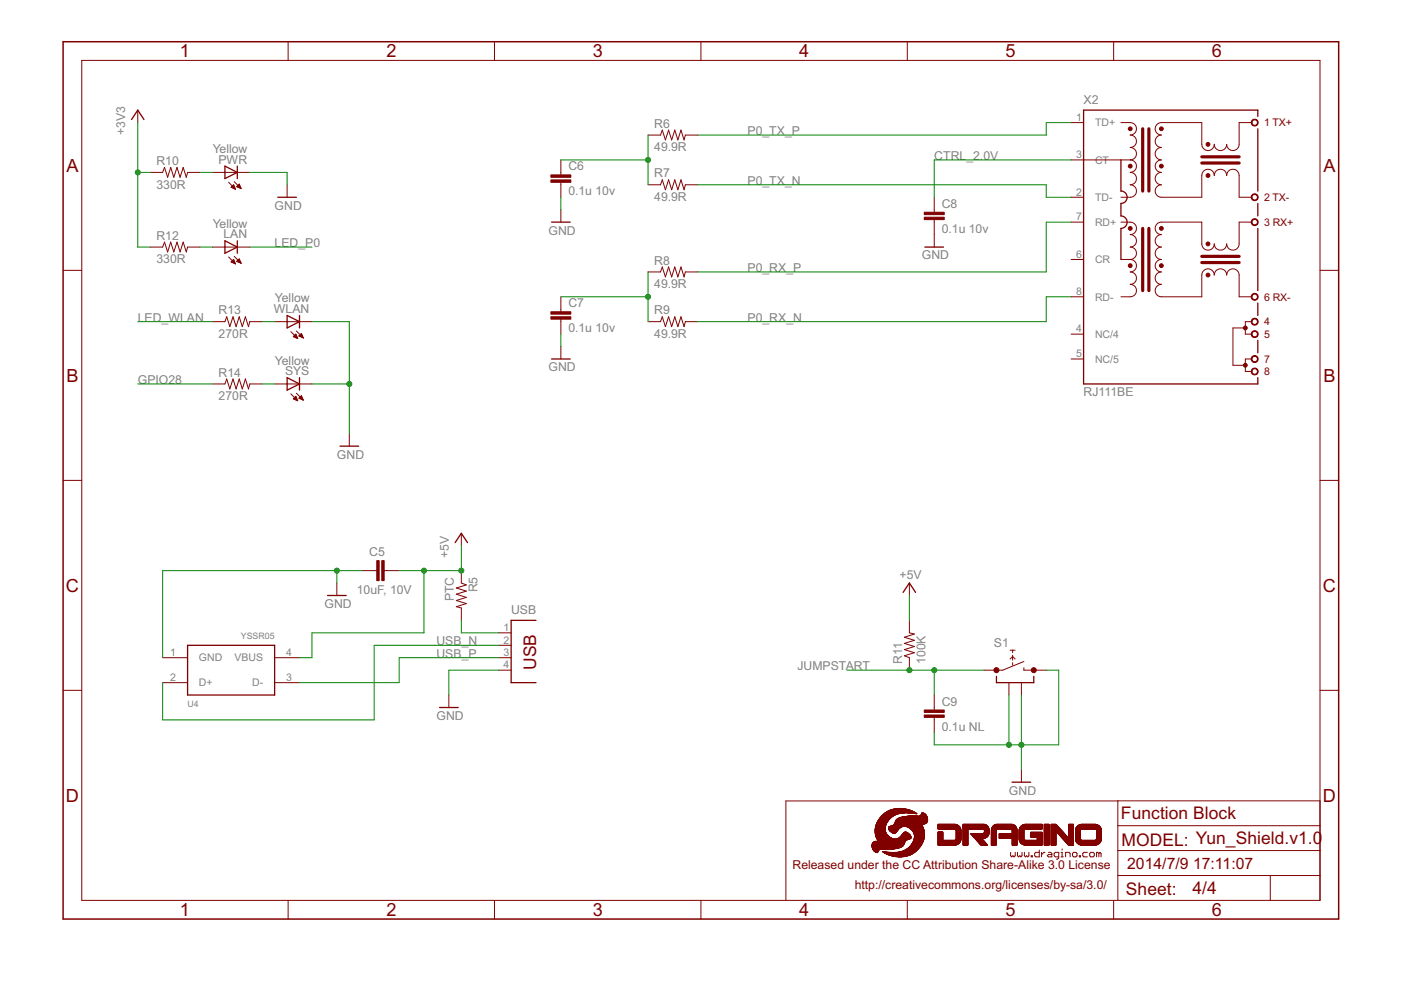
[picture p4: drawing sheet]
<svg xmlns="http://www.w3.org/2000/svg" width="297mm" height="210mm" viewBox="0 0 297 210" stroke-linecap="round" stroke-linejoin="round" font-family="sans-serif">
<defs><g id="words">
<g font-size="4.3" fill="#800000">
<text x="38.2" y="12.2">1</text>
<text x="81.9" y="12.2">2</text>
<text x="125.7" y="12.2">3</text>
<text x="169.4" y="12.2">4</text>
<text x="213.2" y="12.2">5</text>
<text x="256.9" y="12.2">6</text>
<text x="14.1" y="36.4">A</text>
<text x="280.6" y="36.4">A</text>
<text x="14.1" y="80.9">B</text>
<text x="280.6" y="80.9">B</text>
<text x="14" y="125.5">C</text>
<text x="280.5" y="125.5">C</text>
<text x="14" y="170">D</text>
<text x="280.5" y="170">D</text>
<text x="38.2" y="194.2">1</text>
<text x="81.9" y="194.2">2</text>
<text x="125.7" y="194.2">3</text>
<text x="169.4" y="194.2">4</text>
<text x="213.2" y="194.2">5</text>
<text x="256.9" y="194.2">6</text>
</g>
<g font-size="4.1" fill="#800000">
<text x="113.6" y="142.1" transform="rotate(-90 113.6 142.1)">USB</text>
<text x="237.7" y="173.8">Function Block</text>
<text x="237.8" y="179.3">MODEL: Yun_Shield.v1.0</text>
<text x="238.7" y="189.7">Sheet:</text>
<text x="252.8" y="189.6">4/4</text>
</g>
<g font-size="3.7" fill="#800000">
<text x="239" y="184.3">2014/7/9</text>
<text x="252.9" y="184.3">17:11:07</text>
</g>
<g font-size="2.9" fill="#808080">
<text x="229.7" y="22">X2</text>
<text x="26.6" y="28.6" transform="rotate(-90 26.6 28.6)">+3V3</text>
<text x="138.7" y="27.1">R6</text>
<text x="158.5" y="28.6">P0_TX_P</text>
<text x="33.2" y="35">R10</text>
<text x="45.1" y="32.5">Yellow</text>
<text x="46.3" y="34.7">PWR</text>
<text x="138.7" y="32.1">49.9R</text>
<text x="198.1" y="33.9">CTRL_2.0V</text>
<text x="33.2" y="40">330R</text>
<text x="120.5" y="41.4">0.1u 10v</text>
<text x="120.5" y="36.1">C6</text>
<text x="138.7" y="37.6">R7</text>
<text x="158.5" y="39.2">P0_TX_N</text>
<text x="58.2" y="44.5">GND</text>
<text x="138.7" y="42.6">49.9R</text>
<text x="199.7" y="44.1">C8</text>
<text x="33.2" y="50.8">R12</text>
<text x="45.1" y="48.3">Yellow</text>
<text x="47.4" y="50.5">LAN</text>
<text x="58.2" y="52.4">LED_P0</text>
<text x="116.3" y="49.7">GND</text>
<text x="199.7" y="49.3">0.1u 10v</text>
<text x="33.2" y="55.8">330R</text>
<text x="138.7" y="56.1">R8</text>
<text x="158.5" y="57.7">P0_RX_P</text>
<text x="195.4" y="55">GND</text>
<text x="58.3" y="64.1">Yellow</text>
<text x="120.5" y="65.2">C7</text>
<text x="138.7" y="61.1">49.9R</text>
<text x="29.2" y="68.2">LED_WLAN</text>
<text x="46.4" y="71.6">270R</text>
<text x="46.4" y="66.7">R13</text>
<text x="58.1" y="66.4">WLAN</text>
<text x="120.5" y="70.5">0.1u 10v</text>
<text x="138.7" y="71.6">49.9R</text>
<text x="138.7" y="66.7">R9</text>
<text x="158.5" y="68.2">P0_RX_N</text>
<text x="58.3" y="77.3">Yellow</text>
<text x="29.2" y="81.4">GPIO28</text>
<text x="46.4" y="79.8">R14</text>
<text x="60.5" y="79.5">SYS</text>
<text x="116.3" y="78.8">GND</text>
<text x="46.4" y="84.8">270R</text>
<text x="229.7" y="84">RJ111BE</text>
<text x="71.4" y="97.2">GND</text>
<text x="78.3" y="117.9">C5</text>
<text x="95.2" y="118.3" transform="rotate(-90 95.2 118.3)">+5V</text>
<text x="75.6" y="125.9">10uF, 10V</text>
<text x="101.2" y="125.6" transform="rotate(-90 101.2 125.6)">R5</text>
<text x="190.7" y="122.8">+5V</text>
<text x="68.8" y="128.9">GND</text>
<text x="96.2" y="127.5" transform="rotate(-90 96.2 127.5)">PTC</text>
<text x="108.4" y="130.2">USB</text>
<text x="92.5" y="136.8">USB_N</text>
<text x="210.7" y="137.1">S1</text>
<text x="92.5" y="139.5">USB_P</text>
<text x="169.1" y="142.1">JUMPSTART</text>
<text x="191.2" y="140.8" transform="rotate(-90 191.2 140.8)">R11</text>
<text x="196.2" y="140.8" transform="rotate(-90 196.2 140.8)">100K</text>
<text x="199.7" y="149.6">C9</text>
<text x="92.5" y="152.6">GND</text>
<text x="199.7" y="154.9">0.1u NL</text>
<text x="213.9" y="168.5">GND</text>
</g>
<g font-size="2.9" fill="#800000">
<text x="168" y="184.3">Released under the CC Attribution Share-Alike 3.0 License</text>
<text x="181.2" y="188.5">http://creativecommons.org/licenses/by-sa/3.0/</text>
</g>
<g font-size="2.5" fill="#808080">
<text x="228.1" y="25.6">1</text>
<text x="232.2" y="26.8">TD+</text>
<text x="228.1" y="33.5">3</text>
<text x="232.2" y="34.7">CT</text>
<text x="228.1" y="41.5">2</text>
<text x="228.1" y="46.7">7</text>
<text x="232.2" y="42.6">TD-</text>
<text x="232.2" y="47.9">RD+</text>
<text x="228.1" y="54.6">6</text>
<text x="232.2" y="55.8">CR</text>
<text x="228.1" y="62.6">8</text>
<text x="232.2" y="63.7">RD-</text>
<text x="228.1" y="70.5">4</text>
<text x="232.2" y="71.6">NC/4</text>
<text x="228.1" y="75.8">5</text>
<text x="232.2" y="76.9">NC/5</text>
<text x="106.8" y="133.8">1</text>
<text x="106.8" y="136.4">2</text>
<text x="36.1" y="139.1">1</text>
<text x="42.2" y="140.2">GND</text>
<text x="49.8" y="140.2">VBUS</text>
<text x="60.7" y="139.1">4</text>
<text x="106.8" y="139.1">3</text>
<text x="106.8" y="141.7">4</text>
<text x="36.1" y="144.4">2</text>
<text x="42.2" y="145.5">D+</text>
<text x="53.5" y="145.5">D-</text>
<text x="60.7" y="144.4">3</text>
</g>
<g font-size="2.5" fill="#800000">
<text x="268" y="26.8">1 TX+</text>
<text x="268" y="42.6">2 TX-</text>
<text x="268" y="47.9">3 RX+</text>
<text x="268" y="63.7">6 RX-</text>
<text x="268" y="69">4</text>
<text x="268" y="71.6">5</text>
<text x="268" y="76.9">7</text>
<text x="268" y="79.6">8</text>
</g>
<g font-size="2.1" fill="#808080">
<text x="51.1" y="135.5">YSSR05</text>
<text x="39.8" y="150">U4</text>
</g>
</g></defs>
<g fill="none" stroke="#800000" stroke-width=".21">
<path d="M17.3 12.8h262.6v178.1h-262.6zM61.1 8.8v4M104.8 8.8v4M148.6 8.8v4M192.4 8.8v4M236.1 8.8v4M29.2 23.3v2.7M31.9 36.6h2.6l.4-1.1 .6 2.1 .7-2.1 .7 2.1 .6-2.1 .7 2.1 .6-2.1 .7 2.1 .3-1h2.6M45 36.6h8M48.5 38.7l1.4 1.4M49 39.7l.5-.5 .4 .9zM49 39.7h.7"/>
<path d="M49.1 39.6h.6M49.2 39.8h.6M49.3 39.4h.3M49.4 39.3h.2M49.5 39.9h.3M49.7 38.5l1.4 1.5M50.2 39.6h.7M50.3 39.4h.6M50.4 39.7h.6M50.5 39.3h.3M50.6 39.2h.2M50.7 39.1l-.5 .5 .9 .4"/>
<path d="M50.7 39.1l.4 .9M50.7 39.1h.1M50.7 39.8h.3M51 39.9h.1M60.9 39.2v2.6M118.9 33.9v3.2M118.9 38.7v3.1M137.4 28.6h2.6l.4-1 .7 2.1 .7-2.1 .6 2.1 .7-2.1 .6 2.1 .7-2.1 .6 2.1 .3-1.1h2.7M137.4 39.2h2.6l.4-1.1 .7 2.1 .7-2.1 .6 2.1 .7-2.1 .6 2.1 .7-2.1 .6 2.1 .3-1h2.7M227.1 33.9h12.5M227.1 26h2.6M237.7 26h1.9a1.32 1.32 0 0 1 1.3 1.3 1.32 1.32 0 0 1-1.3 1.3 1.31 1.31 0 0 1 1.4 1.4 1.31 1.31 0 0 1-1.4 1.3 1.32 1.32 0 0 1 1.3 1.3 1.32 1.32 0 0 1-1.3 1.3"/>
<path d="M239.6 33.9a1.32 1.32 0 0 1 1.3 1.3 1.32 1.32 0 0 1-1.3 1.4 1.31 1.31 0 0 1 1.4 1.3 1.31 1.31 0 0 1-1.4 1.3 1.32 1.32 0 0 1 1.3 1.3 1.32 1.32 0 0 1-1.3 1.3h-1.9M265.4 26h-2.7v4.6a1.32 1.32 0 0 1-1.3 1.3 1.32 1.32 0 0 1-1.3-1.3 1.31 1.31 0 0 1-1.3 1.3 1.31 1.31 0 0 1-1.3-1.3 1.32 1.32 0 0 1-1.4 1.3 1.32 1.32 0 0 1-1.3-1.3v-4.6h-8.6a1.32 1.32 0 0 0-1.3 1.3 1.32 1.32 0 0 0 1.3 1.3 1.31 1.31 0 0 0-1.3 1.4 1.31 1.31 0 0 0 1.3 1.3 1.32 1.32 0 0 0-1.3 1.3 1.32 1.32 0 0 0 1.3 1.3 1.32 1.32 0 0 0-1.3 1.3 1.32 1.32 0 0 0 1.3 1.4 1.31 1.31 0 0 0-1.3 1.3 1.31 1.31 0 0 0 1.3 1.3 1.32 1.32 0 0 0-1.3 1.3 1.32 1.32 0 0 0 1.3 1.3h8.6v-4.6a1.32 1.32 0 0 1 1.3-1.3 1.32 1.32 0 0 1 1.4 1.3 1.31 1.31 0 0 1 1.3-1.3 1.31 1.31 0 0 1 1.3 1.3 1.32 1.32 0 0 1 1.3-1.3 1.32 1.32 0 0 1 1.3 1.3v4.6h2.7M13.4 57.3h3.9M31.9 52.4h2.6l.4-1.1 .6 2.1 .7-2.1 .7 2.1 .6-2.1 .7 2.1 .6-2.1 .7 2.1 .3-1h2.6M45 52.4h8M48.5 54.5l1.4 1.4M49 55.5l.5-.5 .4 .9zM49 55.5h.7M49.1 55.4h.6M49.2 55.6h.6M49.3 55.3h.3M49.4 55.1h.2"/>
<path d="M49.5 55.8h.3M49.7 54.4l1.4 1.4M49.8 55.9h.1M49.8 40.1h.1M50.2 55.4l.9 .4M50.2 55.4l.5-.5 .4 .9M50.2 55.4h.7M50.3 55.3h.6M50.4 55.5h.6M50.5 55.1h.3M50.6 55h.2M50.7 55.6h.3"/>
<path d="M51 55.8h.1M118.9 44.5v2.6M137.4 57.7h2.6l.4-1.1 .7 2.1 .7-2.1 .6 2.1 .7-2.1 .6 2.1 .7-2.1 .6 2.1 .3-1h2.7M198.1 41.8v3.2M198.1 46.6v5.8M227.1 41.8h2.6M227.1 55h2.6M227.1 47.1h2.6M237.7 47.1h1.9a1.32 1.32 0 0 1 1.3 1.3 1.32 1.32 0 0 1-1.3 1.3 1.32 1.32 0 0 1 1.3 1.4 1.32 1.32 0 0 1-1.3 1.3 1.31 1.31 0 0 1 1.4 1.3 1.31 1.31 0 0 1-1.4 1.3M237.7 55h1.9M239.6 55a1.32 1.32 0 0 1 1.3 1.3 1.32 1.32 0 0 1-1.3 1.4 1.31 1.31 0 0 1 1.3 1.3 1.31 1.31 0 0 1-1.3 1.3 1.32 1.32 0 0 1 1.3 1.3 1.32 1.32 0 0 1-1.3 1.3h-1.9M265.4 47.1h-2.7v4.6a1.32 1.32 0 0 1-1.3 1.3 1.32 1.32 0 0 1-1.3-1.3 1.31 1.31 0 0 1-1.3 1.3 1.31 1.31 0 0 1-1.3-1.3 1.32 1.32 0 0 1-1.4 1.3 1.32 1.32 0 0 1-1.3-1.3v-4.6h-8.6a1.32 1.32 0 0 0-1.3 1.3 1.32 1.32 0 0 0 1.3 1.3 1.32 1.32 0 0 0-1.3 1.4 1.32 1.32 0 0 0 1.3 1.3 1.31 1.31 0 0 0-1.3 1.3 1.31 1.31 0 0 0 1.3 1.3 1.32 1.32 0 0 0-1.3 1.3 1.32 1.32 0 0 0 1.3 1.4 1.31 1.31 0 0 0-1.3 1.3 1.31 1.31 0 0 0 1.3 1.3 1.32 1.32 0 0 0-1.3 1.3 1.32 1.32 0 0 0 1.3 1.3h8.6v-4.6a1.32 1.32 0 0 1 1.3-1.3 1.32 1.32 0 0 1 1.4 1.3 1.31 1.31 0 0 1 1.3-1.3 1.31 1.31 0 0 1 1.3 1.3 1.32 1.32 0 0 1 1.3-1.3 1.32 1.32 0 0 1 1.3 1.3v4.6h2.7"/>
<path d="M279.9 57.3h3.9M45 68.2h2.7l.4-1 .6 2.1 .7-2.1 .7 2.1 .6-2.1 .7 2.1 .6-2.1 .7 2.1 .3-1.1h2.6M58.2 68.2h7.9M61.7 70.3l1.4 1.5M62.2 71.4l.5-.6 .4 1zM62.2 71.3h.7M62.4 71.2h.5M62.4 71.5h.6M62.5 71.1h.3M62.6 71h.2M62.7 71.6h.3M62.8 70.2l1.5 1.4"/>
<path d="M63 71.7h.1M63.4 71.2l.5-.5 .4 .9zM63.4 71.2h.7M63.5 71.1h.6M63.6 71.3h.6M63.7 71h.3M63.8 70.8h.1M63.9 71.5h.3M64.2 71.6h.1M118.9 62.9v3.2M118.9 67.7v3.1M118.9 73.5v2.6"/>
<path d="M137.4 68.2h2.6l.4-1 .7 2.1 .7-2.1 .6 2.1 .7-2.1 .6 2.1 .7-2.1 .6 2.1 .3-1.1h2.7M227.1 62.9h2.6M227.1 70.8h2.6M227.1 76.1h2.6M264 69.5h-2.6v7.9h2.6M265.4 68.2h-1.4v2.6h1.4M265.4 76.1h-1.4v2.7h1.4M45 81.4h2.7l.4-1.1 .6 2.2 .7-2.2 .7 2.2 .6-2.2 .7 2.2 .6-2.2 .7 2.2 .3-1.1h2.6M58.2 81.4h7.9M61.7 83.5l1.4 1.5M62.2 84.6l.5-.6 .4 1zM62.3 84.5h.6"/>
<path d="M62.3 84.6h.7M62.4 84.4h.5M62.5 84.2h.3M62.6 84.8h.4M62.7 84.1h.1M62.8 83.4l1.5 1.4M62.9 84.9h.2M63.4 84.4l.5-.5 .4 .9zM63.4 84.4h.7M63.5 84.5h.7M63.6 84.2h.5M63.7 84.1h.3"/>
<path d="M63.8 84.6h.4M63.8 84h.1M64.1 84.8h.2M74.1 91.9v2.7M13.4 101.9h3.9M97.8 113.1v2.6M279.9 101.9h3.9M34.5 139.4h5.3M58.2 139.4h5.3M71.4 123.6v2.7M76.7 121h3.2M81.4 121h3.2"/>
<path d="M97.8 121v2.6l1.1 .4-2.1 .7 2.1 .6-2.1 .7 2.1 .7-2.1 .6 2.1 .7-2.1 .6 1 .3v2.6M105.7 134.2h2.7M105.7 136.8h2.7M105.7 139.4h2.7M192.8 131.5v2.7l1.1 .2-2.2 .7 2.2 .7-2.2 .6 2.2 .7-2.2 .6 2.2 .7-2.2 .6 1.1 .4v2.7M192.8 123.6v2.7M214.2 137.9h1M214.2 139.7l.5-.5 .5 .5M214.7 137.9v.5M214.7 138.9v1.1M13.4 146.4h3.9M34.5 144.7h5.3"/>
<path d="M58.2 144.7h5.3M95.2 147.4v2.6M105.7 142.1h2.7M198.1 147.4v3.1M198.1 152.1v3.2M213.9 144.7v2.7M214.7 140.5v.5M216.6 144.7v2.7M217.1 140.3l-4.5 1.8h-4M217.1 141.6v.5h4.7M279.9 146.4h3.9M216.6 163.2v2.6"/>
<path d="M225.2 180v.2M237 175.1h42.9M237 169.8h-70.4v21M279.9 169.8h-42.9v21.1M61.1 190.9v4M104.8 190.9v4M148.6 190.9v4M192.4 190.9v4M214.3 180.7v.7l.2 .3 .3-.3 .2 .3 .2-.3v-.7M215.7 180.7v.7l.3 .3 .2-.3 .3 .3 .2-.3v-.7M217.2 180.7v.7l.2 .3 .3-.3 .2 .3 .2-.3v-.7M218.6 181.4h.3v.3h-.3z"/>
<path d="M220.3 180.2v1.5h-.7l-.2-.3v-.4l.2-.3h.7M220.8 180.7v1M221.6 180.7h-.3l-.5 .5M222.3 180.7h.5l.2 .3v.7h-.7l-.3-.3 .3-.2h.7M224.5 181.7h-.8l-.2-.3v-.4l.2-.3h.8v1.2l-.5 .3M225 181.7h.4M225 180.7h.2v1M225.9 181.7v-1h.8l.2 .3v.7M227.4 181l.2-.3h.5l.2 .3v.4l-.2 .3h-.5l-.2-.3zM228.8 181.4h.3v.3h-.3zM230.5 180.7h-.7l-.2 .3v.4l.2 .3h.7M231.3 180.7h.5l.2 .3v.4l-.2 .3h-.5l-.3-.3v-.4z"/>
<path d="M233 181l-.5-.3v1M233 181v.7M233 181l.2-.3 .2 .3v.7M236.1 190.9v4M237 185.6h42.9M237 180.3h42.9M269.3 185.6v5.3"/>
</g>
<path d="M13.4 8.8h270.4v186.1h-270.4z" fill="none" stroke="#800000" stroke-width=".32"/>
<g fill="#800000" stroke="#800000" stroke-width=".21">
<path d="M190.4 181.7h.8z"/>
<path d="M190.1 181.6l1.4 .1z"/>
<path d="M189.8 181.6h1.9z"/>
<path d="M189.7 181.6h2.2z"/>
<path d="M189.5 181.5l2.5 .1z"/>
<path d="M189.4 181.5h2.7z"/>
<path d="M189.3 181.5h2.9z"/>
<path d="M189.1 181.5h3.2z"/>
<path d="M189 181.4l3.4 .1z"/>
<path d="M189 181.4h3.5z"/>
<path d="M188.8 181.4h3.8z"/>
<path d="M188.8 181.4h3.9z"/>
<path d="M188.7 181.3l4 .1z"/>
<path d="M188.6 181.3l4.2 .1z"/>
<path d="M188.5 181.3h4.4z"/>
<path d="M188.5 181.3h4.5z"/>
<path d="M188.4 181.2l4.6 .1z"/>
<path d="M188.3 181.2l4.8 .1z"/>
<path d="M188.3 181.2h4.8z"/>
<path d="M188.2 181.1l5 .1z"/>
<path d="M188.1 181.1l5.1 .1z"/>
<path d="M188.1 181.1h5.2z"/>
<path d="M188 181.1h5.3z"/>
<path d="M188 181l5.4 .1z"/>
<path d="M187.9 181l5.5 .1z"/>
<path d="M187.9 181h5.6z"/>
<path d="M187.8 181h5.7z"/>
<path d="M187.7 180.9l5.9 .1z"/>
<path d="M187.6 180.9h6.1z"/>
<path d="M187.6 180.8l6.1 .1z"/>
<path d="M187.5 180.8l6.2 .1z"/>
<path d="M187.5 180.8h6.3z"/>
<path d="M187.4 180.7l6.4 .1z"/>
<path d="M185.9 180.7l.2 .1z"/>
<path d="M187.4 180.7l1.6 .1z"/>
<path d="M189.8 180.7l4.1 .1z"/>
<path d="M185.8 180.7h.3z"/>
<path d="M187.3 180.7h1.3z"/>
<path d="M190.2 180.7h3.7z"/>
<path d="M185.7 180.7h.4z"/>
<path d="M187.3 180.7h.9z"/>
<path d="M190.4 180.7h3.6z"/>
<path d="M185.7 180.6l.4 .1z"/>
<path d="M187.2 180.6l.8 .1z"/>
<path d="M190.6 180.6l3.4 .1z"/>
<path d="M185.6 180.6l.5 .1z"/>
<path d="M187.2 180.6l.6 .1z"/>
<path d="M190.7 180.6l3.3 .1z"/>
<path d="M185.6 180.6h.5z"/>
<path d="M187.2 180.6h.4z"/>
<path d="M190.9 180.6h3.1z"/>
<path d="M185.5 180.6h.6z"/>
<path d="M187.1 180.6h.3z"/>
<path d="M191 180.6h3.1z"/>
<path d="M185.5 180.5l.6 .1z"/>
<path d="M191.1 180.5l3 .1z"/>
<path d="M185.4 180.5l.8 .1z"/>
<path d="M191.2 180.5l2.9 .1z"/>
<path d="M185.4 180.5h.8z"/>
<path d="M191.2 180.5h3z"/>
<path d="M191.3 180.5h2.9z"/>
<path d="M185.3 180.4l.9 .1z"/>
<path d="M191.4 180.4l2.8 .1z"/>
<path d="M185.3 180.4h.9z"/>
<path d="M191.5 180.4h2.7z"/>
<path d="M191.5 180.4h2.8z"/>
<path d="M191.6 180.4h2.7z"/>
<path d="M185.3 180.3l1 .1z"/>
<path d="M191.7 180.3l2.7 .1z"/>
<path d="M185.3 180.3h1z"/>
<path d="M191.7 180.3h2.7z"/>
<path d="M185.2 180.3h1.1z"/>
<path d="M191.8 180.3h2.6z"/>
<path d="M185.2 180.2l1.1 .1z"/>
<path d="M191.9 180.2l2.5 .1z"/>
<path d="M185.1 180.2h1.3z"/>
<path d="M191.9 180.2h2.6z"/>
<path d="M192 180.2h2.5z"/>
<path d="M185.1 180.1l1.3 .1z"/>
<path d="M192 180.1l2.5 .1z"/>
<path d="M185.1 180.1h1.4z"/>
<path d="M192.1 180.1h2.5z"/>
<path d="M187.6 180.1h.8z"/>
<path d="M185.1 180.1h1.5z"/>
<path d="M187.1 180.1h1.7z"/>
<path d="M192.2 180.1h2.4z"/>
<path d="M185.1 180l1.6 .1z"/>
<path d="M186.8 180l2.2 .1z"/>
<path d="M192.2 180l2.4 .1z"/>
<path d="M185.1 180h4.2z"/>
<path d="M192.3 180h2.4z"/>
<path d="M185 180h4.4z"/>
<path d="M185 180h4.6z"/>
<path d="M185 179.9l4.8 .1z"/>
<path d="M192.4 179.9l2.3 .1z"/>
<path d="M185 179.9h4.9z"/>
<path d="M192.4 179.9h2.3z"/>
<path d="M185 179.9h5.1z"/>
<path d="M192.4 179.9h2.4z"/>
<path d="M185 179.9h5.3z"/>
<path d="M192.5 179.9h2.3z"/>
<path d="M185 179.8l5.4 .1z"/>
<path d="M192.5 179.8l2.3 .1z"/>
<path d="M185 179.8h5.5z"/>
<path d="M192.6 179.8h2.2z"/>
<path d="M185 179.8h5.6z"/>
<path d="M192.6 179.8h2.3z"/>
<path d="M184.9 179.7l5.7 .1z"/>
<path d="M192.6 179.7l2.3 .1z"/>
<path d="M185 179.7l5.7 .1z"/>
<path d="M184.9 179.7h5.9z"/>
<path d="M192.7 179.7h2.2z"/>
<path d="M184.9 179.7h6z"/>
<path d="M184.9 179.6l6 .1z"/>
<path d="M192.7 179.6l2.3 .1z"/>
<path d="M184.9 179.6l6.1 .1z"/>
<path d="M192.8 179.6l2.2 .1z"/>
<path d="M184.9 179.6h6.2z"/>
<path d="M192.8 179.6h2.2z"/>
<path d="M184.9 179.5l6.3 .1z"/>
<path d="M192.8 179.5l2.3 .1z"/>
<path d="M192.9 179.5l2.2 .1z"/>
<path d="M184.9 179.5h6.4z"/>
<path d="M192.9 179.5h2.2z"/>
<path d="M184.9 179.4l6.4 .1z"/>
<path d="M192.9 179.4l2.2 .1z"/>
<path d="M193 179.4l2.2 .1z"/>
<path d="M184.9 179.4h6.5z"/>
<path d="M193 179.4h2.2z"/>
<path d="M184.9 179.3l6.5 .1z"/>
<path d="M193 179.3l2.2 .1z"/>
<path d="M184.9 179.3h6.6z"/>
<path d="M193.1 179.3h2.1z"/>
<path d="M184.9 179.2l6.6 .1z"/>
<path d="M193.1 179.2l2.2 .1z"/>
<path d="M184.9 179.2h6.7z"/>
<path d="M193.1 179.2h2.2z"/>
<path d="M193.2 179.2h2.1z"/>
<path d="M198.9 179.2h3.5z"/>
<path d="M204.2 179.2h1z"/>
<path d="M208 179.2h1.4z"/>
<path d="M210.2 179.2h1z"/>
<path d="M214.6 179.2h1z"/>
<path d="M217.4 179.2h3.5z"/>
<path d="M221.4 179.2h1z"/>
<path d="M222.9 179.2h1z"/>
<path d="M226.5 179.2h1.1z"/>
<path d="M229.4 179.2h2.7z"/>
<path d="M184.9 179.1l6.7 .1z"/>
<path d="M193.2 179.1l2.1 .1z"/>
<path d="M198.9 179.1l3.7 .1z"/>
<path d="M204.2 179.1l1 .1z"/>
<path d="M208 179.1l1.4 .1z"/>
<path d="M210.2 179.1l1 .1z"/>
<path d="M214.6 179.1l1 .1z"/>
<path d="M217.2 179.1l3.8 .1z"/>
<path d="M221.4 179.1l1 .1z"/>
<path d="M222.9 179.1l1 .1z"/>
<path d="M226.5 179.1l1.1 .1z"/>
<path d="M229.1 179.1l3.3 .1z"/>
<path d="M198.9 179.1l3.8 .1z"/>
<path d="M207.9 179.1l1.5 .1z"/>
<path d="M217.1 179.1l3.8 .1z"/>
<path d="M229 179.1l3.5 .1z"/>
<path d="M184.9 179.1h6.7z"/>
<path d="M193.2 179.1h2.1z"/>
<path d="M198.9 179.1h3.9z"/>
<path d="M204.2 179.1h1z"/>
<path d="M207.9 179.1h1.4z"/>
<path d="M210.2 179.1h1z"/>
<path d="M214.6 179.1h1z"/>
<path d="M217 179.1h3.9z"/>
<path d="M221.4 179.1h1z"/>
<path d="M222.9 179.1h1z"/>
<path d="M226.5 179.1h1.1z"/>
<path d="M229 179.1h3.6z"/>
<path d="M193.3 179.1h2.1z"/>
<path d="M198.9 179.1h4z"/>
<path d="M216.9 179.1h4z"/>
<path d="M226.4 179.1h1.2z"/>
<path d="M228.9 179.1h3.7z"/>
<path d="M184.9 179l6.7 .1z"/>
<path d="M193.3 179l2.1 .1z"/>
<path d="M198.9 179l4 .1z"/>
<path d="M204.2 179l1 .1z"/>
<path d="M207.9 179l1.4 .1z"/>
<path d="M210.2 179l1 .1z"/>
<path d="M214.6 179l1 .1z"/>
<path d="M216.9 179l4 .1z"/>
<path d="M221.4 179l1 .1z"/>
<path d="M222.9 179l1 .1z"/>
<path d="M226.4 179l1.2 .1z"/>
<path d="M228.8 179l3.9 .1z"/>
<path d="M184.9 179h6.7z"/>
<path d="M193.3 179h2.1z"/>
<path d="M198.9 179h4.1z"/>
<path d="M204.2 179h1z"/>
<path d="M207.8 179h1.5z"/>
<path d="M210.2 179h1z"/>
<path d="M214.6 179h1z"/>
<path d="M216.8 179h4.1z"/>
<path d="M221.4 179h1z"/>
<path d="M222.9 179h1z"/>
<path d="M226.4 179h1.2z"/>
<path d="M228.8 179h3.9z"/>
<path d="M184.9 179h6.8z"/>
<path d="M207.8 179h1.4z"/>
<path d="M228.7 179h4.1z"/>
<path d="M198.9 179h4.2z"/>
<path d="M216.7 179h4.2z"/>
<path d="M228.7 179h4.2z"/>
<path d="M184.9 178.9l6.8 .1z"/>
<path d="M193.3 178.9l2.2 .1z"/>
<path d="M198.9 178.9l4.2 .1z"/>
<path d="M204.2 178.9l1 .1z"/>
<path d="M207.8 178.9l1.4 .1z"/>
<path d="M210.2 178.9l1 .1z"/>
<path d="M214.6 178.9l1 .1z"/>
<path d="M216.7 178.9l4.2 .1z"/>
<path d="M221.4 178.9l1 .1z"/>
<path d="M222.9 178.9l1 .1z"/>
<path d="M226.3 178.9l1.3 .1z"/>
<path d="M228.6 178.9l4.3 .1z"/>
<path d="M185 178.9h6.7z"/>
<path d="M193.3 178.9h2.2z"/>
<path d="M198.9 178.9h4.3z"/>
<path d="M204.2 178.9h1z"/>
<path d="M207.8 178.9h1.3z"/>
<path d="M210.2 178.9h1z"/>
<path d="M214.6 178.9h1z"/>
<path d="M216.6 178.9h4.4z"/>
<path d="M221.4 178.9h1z"/>
<path d="M222.9 178.9h1z"/>
<path d="M226.3 178.9h1.3z"/>
<path d="M228.6 178.9h4.3z"/>
<path d="M193.4 178.9h2.1z"/>
<path d="M207.7 178.9h1.4z"/>
<path d="M216.6 178.9h4.3z"/>
<path d="M228.6 178.9h4.4z"/>
<path d="M184.9 178.9h6.8z"/>
<path d="M228.5 178.9h4.5z"/>
<path d="M185 178.8l6.7 .1z"/>
<path d="M193.4 178.8l2.1 .1z"/>
<path d="M198.9 178.8l4.4 .1z"/>
<path d="M204.2 178.8l1 .1z"/>
<path d="M207.7 178.8l1.4 .1z"/>
<path d="M210.2 178.8l1 .1z"/>
<path d="M214.6 178.8l1 .1z"/>
<path d="M216.5 178.8l4.4 .1z"/>
<path d="M221.4 178.8l1 .1z"/>
<path d="M222.9 178.8l1 .1z"/>
<path d="M226.2 178.8l1.4 .1z"/>
<path d="M228.5 178.8l4.5 .1z"/>
<path d="M185 178.8h6.7z"/>
<path d="M193.4 178.8h2.1z"/>
<path d="M198.9 178.8h4.4z"/>
<path d="M204.2 178.8h1z"/>
<path d="M207.6 178.8h1.5z"/>
<path d="M210.2 178.8h1z"/>
<path d="M214.6 178.8h1z"/>
<path d="M216.5 178.8h4.4z"/>
<path d="M221.4 178.8h1z"/>
<path d="M222.9 178.8h1z"/>
<path d="M226.2 178.8h1.4z"/>
<path d="M228.5 178.8h4.6z"/>
<path d="M207.6 178.8h1.4z"/>
<path d="M228.4 178.8h4.7z"/>
<path d="M185 178.8h6.8z"/>
<path d="M193.4 178.8h2.2z"/>
<path d="M198.9 178.8h4.5z"/>
<path d="M185 178.7l6.8 .1z"/>
<path d="M193.5 178.7l2.1 .1z"/>
<path d="M198.9 178.7l4.5 .1z"/>
<path d="M204.2 178.7l1 .1z"/>
<path d="M207.6 178.7l1.4 .1z"/>
<path d="M210.2 178.7l1 .1z"/>
<path d="M214.6 178.7l1 .1z"/>
<path d="M216.4 178.7l4.6 .1z"/>
<path d="M221.4 178.7l1 .1z"/>
<path d="M222.9 178.7l1 .1z"/>
<path d="M226.1 178.7l1.5 .1z"/>
<path d="M228.4 178.7l4.8 .1z"/>
<path d="M185.1 178.7h6.7z"/>
<path d="M193.5 178.7h2.1z"/>
<path d="M198.9 178.7h4.5z"/>
<path d="M204.2 178.7h1z"/>
<path d="M207.6 178.7h1.4z"/>
<path d="M210.2 178.7h1z"/>
<path d="M214.6 178.7h1z"/>
<path d="M216.4 178.7h4.5z"/>
<path d="M221.4 178.7h1z"/>
<path d="M222.9 178.7h1z"/>
<path d="M226.1 178.7h1.5z"/>
<path d="M228.3 178.7h4.9z"/>
<path d="M198.9 178.7h4.6z"/>
<path d="M207.5 178.7h1.4z"/>
<path d="M185.1 178.6l6.7 .1z"/>
<path d="M193.5 178.6l2.1 .1z"/>
<path d="M198.9 178.6l4.6 .1z"/>
<path d="M204.2 178.6l1 .1z"/>
<path d="M207.5 178.6l1.4 .1z"/>
<path d="M210.2 178.6l1 .1z"/>
<path d="M214.6 178.6l1 .1z"/>
<path d="M216.4 178.6l4.5 .1z"/>
<path d="M221.4 178.6l1 .1z"/>
<path d="M222.9 178.6l1 .1z"/>
<path d="M226.1 178.6l1.5 .1z"/>
<path d="M228.3 178.6l4.9 .1z"/>
<path d="M185.1 178.6h6.7z"/>
<path d="M193.5 178.6h2.1z"/>
<path d="M198.9 178.6h4.6z"/>
<path d="M204.2 178.6h1z"/>
<path d="M207.5 178.6h1.4z"/>
<path d="M210.2 178.6h1z"/>
<path d="M214.6 178.6h1z"/>
<path d="M216.4 178.6h4.5z"/>
<path d="M221.4 178.6h1z"/>
<path d="M222.9 178.6h1z"/>
<path d="M226.1 178.6h1.5z"/>
<path d="M228.3 178.6h4.9z"/>
<path d="M185.2 178.6h6.6z"/>
<path d="M216.3 178.6h4.6z"/>
<path d="M226 178.6h1.6z"/>
<path d="M228.3 178.6h5z"/>
<path d="M207.4 178.6h1.5z"/>
<path d="M228.2 178.6h5.1z"/>
<path d="M185.2 178.5l6.6 .1z"/>
<path d="M193.6 178.5l2 .1z"/>
<path d="M198.9 178.5l4.6 .1z"/>
<path d="M204.2 178.5l1 .1z"/>
<path d="M207.4 178.5l1.4 .1z"/>
<path d="M210.2 178.5l1 .1z"/>
<path d="M214.6 178.5l1 .1z"/>
<path d="M216.3 178.5l4.6 .1z"/>
<path d="M221.4 178.5l1 .1z"/>
<path d="M222.9 178.5l1 .1z"/>
<path d="M226 178.5l1.6 .1z"/>
<path d="M228.2 178.5l5.1 .1z"/>
<path d="M185.3 178.5h6.6z"/>
<path d="M193.6 178.5h2.1z"/>
<path d="M198.9 178.5h4.6z"/>
<path d="M204.2 178.5h1z"/>
<path d="M207.4 178.5h1.4z"/>
<path d="M210.2 178.5h1z"/>
<path d="M214.6 178.5h1z"/>
<path d="M216.3 178.5h4.6z"/>
<path d="M221.4 178.5h1z"/>
<path d="M222.9 178.5h1z"/>
<path d="M226 178.5h1.6z"/>
<path d="M228.2 178.5h5.1z"/>
<path d="M198.9 178.5h4.7z"/>
<path d="M216.2 178.5h4.7z"/>
<path d="M225.9 178.5h1.7z"/>
<path d="M207.3 178.5h1.4z"/>
<path d="M185.4 178.4l6.5 .1z"/>
<path d="M193.6 178.4l2.1 .1z"/>
<path d="M198.9 178.4l4.7 .1z"/>
<path d="M204.2 178.4l1 .1z"/>
<path d="M207.3 178.4l1.4 .1z"/>
<path d="M210.2 178.4l1 .1z"/>
<path d="M214.6 178.4l1 .1z"/>
<path d="M216.2 178.4l4.8 .1z"/>
<path d="M221.4 178.4l1 .1z"/>
<path d="M222.9 178.4l1 .1z"/>
<path d="M225.9 178.4l1.7 .1z"/>
<path d="M228.2 178.4l5.2 .1z"/>
<path d="M185.5 178.4h6.4z"/>
<path d="M193.6 178.4h2.1z"/>
<path d="M198.9 178.4h4.7z"/>
<path d="M204.2 178.4h1z"/>
<path d="M207.3 178.4h1.4z"/>
<path d="M210.2 178.4h1z"/>
<path d="M214.6 178.4h1z"/>
<path d="M216.2 178.4h4.8z"/>
<path d="M221.4 178.4h1z"/>
<path d="M222.9 178.4h1z"/>
<path d="M225.8 178.4h1.8z"/>
<path d="M228.2 178.4h5.2z"/>
<path d="M185.6 178.4h6.4z"/>
<path d="M193.7 178.4h2z"/>
<path d="M216.2 178.4h4.7z"/>
<path d="M228.1 178.4h5.3z"/>
<path d="M186.2 178.4h5.7z"/>
<path d="M207.2 178.4h1.4z"/>
<path d="M186.2 178.3l5.8 .1z"/>
<path d="M193.7 178.3l2 .1z"/>
<path d="M198.9 178.3l4.8 .1z"/>
<path d="M204.2 178.3l1 .1z"/>
<path d="M207.2 178.3l1.5 .1z"/>
<path d="M210.2 178.3l1 .1z"/>
<path d="M214.6 178.3l1 .1z"/>
<path d="M216.2 178.3l4.7 .1z"/>
<path d="M221.4 178.3l1 .1z"/>
<path d="M222.9 178.3l1 .1z"/>
<path d="M225.8 178.3l1.8 .1z"/>
<path d="M228.1 178.3l5.3 .1z"/>
<path d="M186.2 178.3h5.8z"/>
<path d="M193.7 178.3h2z"/>
<path d="M198.9 178.3h4.8z"/>
<path d="M204.2 178.3h1z"/>
<path d="M207.2 178.3h1.4z"/>
<path d="M210.2 178.3h1z"/>
<path d="M214.6 178.3h1z"/>
<path d="M216.2 178.3h4.7z"/>
<path d="M221.4 178.3h1z"/>
<path d="M222.9 178.3h1z"/>
<path d="M225.8 178.3h1.8z"/>
<path d="M228.1 178.3h5.3z"/>
<path d="M225.7 178.3h1.9z"/>
<path d="M186.2 178.2l5.8 .1z"/>
<path d="M193.7 178.2l2.1 .1z"/>
<path d="M198.9 178.2l4.8 .1z"/>
<path d="M204.2 178.2l1 .1z"/>
<path d="M207.1 178.2l1.5 .1z"/>
<path d="M210.2 178.2l1 .1z"/>
<path d="M214.6 178.2l1 .1z"/>
<path d="M216.2 178.2l4.7 .1z"/>
<path d="M221.4 178.2l1 .1z"/>
<path d="M222.9 178.2l1 .1z"/>
<path d="M225.7 178.2l1.9 .1z"/>
<path d="M228.1 178.2l5.3 .1z"/>
<path d="M186.1 178.2l6 .1z"/>
<path d="M207.1 178.2l1.4 .1z"/>
<path d="M186.1 178.2h6z"/>
<path d="M193.7 178.2h2.1z"/>
<path d="M198.9 178.2h4.8z"/>
<path d="M204.2 178.2h1z"/>
<path d="M207.1 178.2h1.4z"/>
<path d="M210.2 178.2h1z"/>
<path d="M214.6 178.2h1z"/>
<path d="M216.1 178.2h4.8z"/>
<path d="M221.4 178.2h1z"/>
<path d="M222.9 178.2h1z"/>
<path d="M225.7 178.2h1.9z"/>
<path d="M228.1 178.2h5.4z"/>
<path d="M225.6 178.2h2z"/>
<path d="M228 178.2h5.5z"/>
<path d="M186.1 178.1l6 .1z"/>
<path d="M193.7 178.1l2.1 .1z"/>
<path d="M198.9 178.1l1 .1z"/>
<path d="M202.4 178.1l1.3 .1z"/>
<path d="M204.2 178.1l1 .1z"/>
<path d="M207.1 178.1l1.3 .1z"/>
<path d="M210.2 178.1l1 .1z"/>
<path d="M214.6 178.1l1 .1z"/>
<path d="M216.1 178.1l1.3 .1z"/>
<path d="M219.9 178.1l1 .1z"/>
<path d="M221.4 178.1l1 .1z"/>
<path d="M222.9 178.1l1 .1z"/>
<path d="M225.6 178.1l2 .1z"/>
<path d="M228.1 178.1l1.3 .1z"/>
<path d="M232.2 178.1l1.3 .1z"/>
<path d="M186.1 178.1l6.1 .1z"/>
<path d="M202.5 178.1l1.2 .1z"/>
<path d="M207 178.1l1.4 .1z"/>
<path d="M216.1 178.1l1.2 .1z"/>
<path d="M228 178.1l1.3 .1z"/>
<path d="M232.3 178.1l1.2 .1z"/>
<path d="M186.1 178.1h6.1z"/>
<path d="M193.8 178.1h2z"/>
<path d="M198.9 178.1h1z"/>
<path d="M202.6 178.1h1.1z"/>
<path d="M204.2 178.1h1z"/>
<path d="M207 178.1h1.4z"/>
<path d="M210.2 178.1h1z"/>
<path d="M214.6 178.1h1z"/>
<path d="M216.1 178.1h1.1z"/>
<path d="M219.9 178.1h1z"/>
<path d="M221.4 178.1h1z"/>
<path d="M222.9 178.1h1z"/>
<path d="M225.6 178.1h2z"/>
<path d="M228.1 178.1h1.1z"/>
<path d="M232.3 178.1h1.2z"/>
<path d="M186.1 178.1h6.2z"/>
<path d="M202.6 178.1h1.2z"/>
<path d="M228 178.1h1.2z"/>
<path d="M232.4 178.1h1.1z"/>
<path d="M186 178l6.4 .1z"/>
<path d="M193.8 178l2 .1z"/>
<path d="M198.9 178l1 .1z"/>
<path d="M202.6 178l1.1 .1z"/>
<path d="M204.2 178l1 .1z"/>
<path d="M206.9 178l1.5 .1z"/>
<path d="M210.2 178l1 .1z"/>
<path d="M214.6 178l1 .1z"/>
<path d="M216.1 178l1.1 .1z"/>
<path d="M219.9 178l1 .1z"/>
<path d="M221.4 178l1 .1z"/>
<path d="M222.9 178l1 .1z"/>
<path d="M225.5 178l2.1 .1z"/>
<path d="M228 178l1.2 .1z"/>
<path d="M232.4 178l1.1 .1z"/>
<path d="M193.8 178l2.1 .1z"/>
<path d="M202.6 178l1.2 .1z"/>
<path d="M228 178l1.1 .1z"/>
<path d="M186 178h6.5z"/>
<path d="M193.8 178h2.1z"/>
<path d="M198.9 178h1z"/>
<path d="M202.7 178h1z"/>
<path d="M204.2 178h1z"/>
<path d="M206.9 178h1.4z"/>
<path d="M210.2 178h1z"/>
<path d="M214.6 178h1z"/>
<path d="M216.1 178h1z"/>
<path d="M219.9 178h1z"/>
<path d="M221.4 178h1z"/>
<path d="M222.9 178h1z"/>
<path d="M225.5 178h2.1z"/>
<path d="M228 178h1.1z"/>
<path d="M232.5 178h1z"/>
<path d="M186 177.9l6.6 .1z"/>
<path d="M193.8 177.9l2.1 .1z"/>
<path d="M198.9 177.9l1 .1z"/>
<path d="M202.7 177.9l1 .1z"/>
<path d="M204.2 177.9l1 .1z"/>
<path d="M206.9 177.9l1.4 .1z"/>
<path d="M210.2 177.9l1 .1z"/>
<path d="M214.6 177.9l1 .1z"/>
<path d="M216.1 177.9l1 .1z"/>
<path d="M219.9 177.9l1 .1z"/>
<path d="M221.4 177.9l1 .1z"/>
<path d="M222.9 177.9l1 .1z"/>
<path d="M225.5 177.9l2.1 .1z"/>
<path d="M228 177.9l1.1 .1z"/>
<path d="M232.5 177.9l1 .1z"/>
<path d="M186 177.9l6.7 .1z"/>
<path d="M225.4 177.9l2.2 .1z"/>
<path d="M186 177.9h6.8z"/>
<path d="M193.8 177.9h2.1z"/>
<path d="M198.9 177.9h1z"/>
<path d="M202.7 177.9h1z"/>
<path d="M204.2 177.9h1z"/>
<path d="M206.9 177.9h1.4z"/>
<path d="M210.2 177.9h1z"/>
<path d="M214.6 177.9h1z"/>
<path d="M216.1 177.9h1z"/>
<path d="M219.9 177.9h1z"/>
<path d="M221.4 177.9h1z"/>
<path d="M222.9 177.9h1z"/>
<path d="M225.4 177.9h2.2z"/>
<path d="M228 177.9h1.1z"/>
<path d="M232.5 177.9h1z"/>
<path d="M185.9 177.9h3.7z"/>
<path d="M189.9 177.9h2.9z"/>
<path d="M206.8 177.9h1.4z"/>
<path d="M216 177.9h1.1z"/>
<path d="M185.9 177.8l3.5 .1z"/>
<path d="M190.1 177.8l2.8 .1z"/>
<path d="M193.8 177.8l2.1 .1z"/>
<path d="M198.9 177.8l1 .1z"/>
<path d="M202.7 177.8l1 .1z"/>
<path d="M204.2 177.8l1 .1z"/>
<path d="M206.8 177.8l1.4 .1z"/>
<path d="M210.2 177.8l1 .1z"/>
<path d="M214.6 177.8l1 .1z"/>
<path d="M216.1 177.8l1 .1z"/>
<path d="M219.9 177.8l1 .1z"/>
<path d="M221.4 177.8l1 .1z"/>
<path d="M222.9 177.8l1 .1z"/>
<path d="M225.4 177.8l2.2 .1z"/>
<path d="M228 177.8l1.1 .1z"/>
<path d="M232.5 177.8l1 .1z"/>
<path d="M185.9 177.8l3.4 .1z"/>
<path d="M190.2 177.8l2.8 .1z"/>
<path d="M202.7 177.8l1.1 .1z"/>
<path d="M225.3 177.8l2.3 .1z"/>
<path d="M228 177.8l1 .1z"/>
<path d="M185.9 177.8h3.4z"/>
<path d="M190.3 177.8h2.7z"/>
<path d="M193.8 177.8h2.1z"/>
<path d="M198.9 177.8h1z"/>
<path d="M202.7 177.8h1.1z"/>
<path d="M204.2 177.8h1z"/>
<path d="M206.7 177.8h1.5z"/>
<path d="M210.2 177.8h1z"/>
<path d="M214.6 177.8h1z"/>
<path d="M216.1 177.8h1z"/>
<path d="M219.9 177.8h1z"/>
<path d="M221.4 177.8h1z"/>
<path d="M222.9 177.8h1z"/>
<path d="M225.3 177.8h2.3z"/>
<path d="M228 177.8h1z"/>
<path d="M232.5 177.8h1z"/>
<path d="M185.9 177.8h3.3z"/>
<path d="M190.3 177.8h2.8z"/>
<path d="M185.9 177.7l3.2 .1z"/>
<path d="M190.4 177.7l2.7 .1z"/>
<path d="M193.8 177.7l2.1 .1z"/>
<path d="M198.9 177.7l1 .1z"/>
<path d="M202.7 177.7l1.1 .1z"/>
<path d="M204.2 177.7l1 .1z"/>
<path d="M206.7 177.7l1.4 .1z"/>
<path d="M210.2 177.7l1 .1z"/>
<path d="M211.9 177.7l3.7 .1z"/>
<path d="M216.1 177.7l1 .1z"/>
<path d="M219.9 177.7l1 .1z"/>
<path d="M221.4 177.7l1 .1z"/>
<path d="M222.9 177.7l1 .1z"/>
<path d="M225.3 177.7l2.3 .1z"/>
<path d="M228 177.7l1 .1z"/>
<path d="M232.5 177.7l1 .1z"/>
<path d="M190.5 177.7l2.6 .1z"/>
<path d="M206.7 177.7l1.9 .1z"/>
<path d="M185.9 177.7h3.1z"/>
<path d="M190.5 177.7h2.6z"/>
<path d="M193.9 177.7h2z"/>
<path d="M198.9 177.7h1z"/>
<path d="M202.7 177.7h1.1z"/>
<path d="M204.2 177.7h1z"/>
<path d="M206.7 177.7h2.1z"/>
<path d="M210.2 177.7h1z"/>
<path d="M211.9 177.7h3.7z"/>
<path d="M216.1 177.7h1z"/>
<path d="M219.9 177.7h1z"/>
<path d="M221.4 177.7h1z"/>
<path d="M222.9 177.7h1z"/>
<path d="M225.2 177.7h1.3z"/>
<path d="M226.6 177.7h1z"/>
<path d="M228 177.7h1z"/>
<path d="M232.5 177.7h1z"/>
<path d="M185.8 177.7h3.2z"/>
<path d="M206.6 177.7h2.3z"/>
<path d="M185.9 177.6l3 .1z"/>
<path d="M190.6 177.6l2.5 .1z"/>
<path d="M193.9 177.6l2 .1z"/>
<path d="M198.9 177.6l1 .1z"/>
<path d="M202.7 177.6l1.1 .1z"/>
<path d="M204.2 177.6l1 .1z"/>
<path d="M206.6 177.6l2.4 .1z"/>
<path d="M210.2 177.6l1 .1z"/>
<path d="M211.9 177.6l3.7 .1z"/>
<path d="M216.1 177.6l1 .1z"/>
<path d="M219.9 177.6l1 .1z"/>
<path d="M221.4 177.6l1 .1z"/>
<path d="M222.9 177.6l1 .1z"/>
<path d="M225.2 177.6l1.3 .1z"/>
<path d="M226.6 177.6l1 .1z"/>
<path d="M228 177.6l1 .1z"/>
<path d="M232.5 177.6l1 .1z"/>
<path d="M185.8 177.6l3.1 .1z"/>
<path d="M225.1 177.6l1.4 .1z"/>
<path d="M185.8 177.6h3z"/>
<path d="M190.7 177.6h2.5z"/>
<path d="M193.9 177.6h2z"/>
<path d="M198.9 177.6h1z"/>
<path d="M202.7 177.6h1.1z"/>
<path d="M204.2 177.6h1z"/>
<path d="M206.6 177.6h2.5z"/>
<path d="M210.2 177.6h1z"/>
<path d="M211.9 177.6h3.7z"/>
<path d="M216.1 177.6h1z"/>
<path d="M219.9 177.6h1z"/>
<path d="M221.4 177.6h1z"/>
<path d="M222.9 177.6h1z"/>
<path d="M225.1 177.6h1.3z"/>
<path d="M226.6 177.6h1z"/>
<path d="M228 177.6h1z"/>
<path d="M232.5 177.6h1z"/>
<path d="M185.8 177.5l3 .1z"/>
<path d="M190.7 177.5l2.5 .1z"/>
<path d="M193.9 177.5l2 .1z"/>
<path d="M198.9 177.5l1 .1z"/>
<path d="M202.7 177.5l1.1 .1z"/>
<path d="M204.2 177.5l1 .1z"/>
<path d="M206.5 177.5l2.6 .1z"/>
<path d="M210.2 177.5l1 .1z"/>
<path d="M211.9 177.5l3.7 .1z"/>
<path d="M216.1 177.5l1 .1z"/>
<path d="M219.9 177.5l1 .1z"/>
<path d="M221.4 177.5l1 .1z"/>
<path d="M222.9 177.5l1 .1z"/>
<path d="M225.1 177.5l1.3 .1z"/>
<path d="M226.6 177.5l1 .1z"/>
<path d="M228 177.5l1 .1z"/>
<path d="M232.5 177.5l1 .1z"/>
<path d="M185.8 177.5l2.9 .1z"/>
<path d="M190.8 177.5l2.4 .1z"/>
<path d="M185.8 177.5h2.9z"/>
<path d="M190.8 177.5h2.3z"/>
<path d="M193.9 177.5h2z"/>
<path d="M198.9 177.5h1z"/>
<path d="M202.7 177.5h1.1z"/>
<path d="M204.2 177.5h1z"/>
<path d="M206.5 177.5h2.7z"/>
<path d="M210.2 177.5h1z"/>
<path d="M211.9 177.5h3.7z"/>
<path d="M216.1 177.5h1z"/>
<path d="M219.9 177.5h1z"/>
<path d="M221.4 177.5h1z"/>
<path d="M222.9 177.5h1z"/>
<path d="M225.1 177.5h1.3z"/>
<path d="M226.6 177.5h1z"/>
<path d="M228 177.5h1z"/>
<path d="M232.5 177.5h1z"/>
<path d="M185.8 177.5h2.8z"/>
<path d="M193.9 177.5h2.1z"/>
<path d="M225 177.5h1.4z"/>
<path d="M190.8 177.5h2.4z"/>
<path d="M206.5 177.5h2.8z"/>
<path d="M218.5 177.5h2.4z"/>
<path d="M225 177.5h1.3z"/>
<path d="M185.8 177.4l2.8 .1z"/>
<path d="M190.9 177.4l2.2 .1z"/>
<path d="M193.9 177.4l2.1 .1z"/>
<path d="M198.9 177.4l1 .1z"/>
<path d="M202.7 177.4l1.1 .1z"/>
<path d="M204.2 177.4l1 .1z"/>
<path d="M206.4 177.4l2.9 .1z"/>
<path d="M210.2 177.4l1 .1z"/>
<path d="M211.9 177.4l3.7 .1z"/>
<path d="M216.1 177.4l1 .1z"/>
<path d="M218.5 177.4l2.4 .1z"/>
<path d="M221.4 177.4l1 .1z"/>
<path d="M222.9 177.4l1 .1z"/>
<path d="M225 177.4l1.3 .1z"/>
<path d="M226.6 177.4l1 .1z"/>
<path d="M228 177.4l1 .1z"/>
<path d="M232.5 177.4l1 .1z"/>
<path d="M185.7 177.4h2.8z"/>
<path d="M190.9 177.4h2.2z"/>
<path d="M193.9 177.4h2.1z"/>
<path d="M198.9 177.4h1z"/>
<path d="M202.7 177.4h1.1z"/>
<path d="M204.2 177.4h1z"/>
<path d="M206.4 177.4h2.9z"/>
<path d="M210.2 177.4h1z"/>
<path d="M211.9 177.4h3.7z"/>
<path d="M216.1 177.4h1z"/>
<path d="M218.5 177.4h2.4z"/>
<path d="M221.4 177.4h1z"/>
<path d="M222.9 177.4h1z"/>
<path d="M225 177.4h1.3z"/>
<path d="M226.6 177.4h1z"/>
<path d="M228 177.4h1z"/>
<path d="M232.5 177.4h1z"/>
<path d="M185.8 177.4h2.7z"/>
<path d="M224.9 177.4h1.4z"/>
<path d="M206.4 177.4h3z"/>
<path d="M224.9 177.4h1.3z"/>
<path d="M185.7 177.3l2.8 .1z"/>
<path d="M191 177.3l2.1 .1z"/>
<path d="M193.9 177.3l2.1 .1z"/>
<path d="M198.9 177.3l1 .1z"/>
<path d="M202.7 177.3l1.1 .1z"/>
<path d="M204.2 177.3l1 .1z"/>
<path d="M206.3 177.3l3.1 .1z"/>
<path d="M210.2 177.3l1 .1z"/>
<path d="M211.9 177.3l3.7 .1z"/>
<path d="M216.1 177.3l1 .1z"/>
<path d="M218.5 177.3l2.4 .1z"/>
<path d="M221.4 177.3l1 .1z"/>
<path d="M222.9 177.3l1 .1z"/>
<path d="M224.9 177.3l1.3 .1z"/>
<path d="M226.6 177.3l1 .1z"/>
<path d="M228 177.3l1 .1z"/>
<path d="M232.5 177.3l1 .1z"/>
<path d="M185.7 177.3h2.7z"/>
<path d="M191 177.3h2.1z"/>
<path d="M193.9 177.3h2.1z"/>
<path d="M198.9 177.3h1z"/>
<path d="M202.7 177.3h1.1z"/>
<path d="M204.2 177.3h1z"/>
<path d="M206.3 177.3h3.1z"/>
<path d="M210.2 177.3h1z"/>
<path d="M211.9 177.3h3.7z"/>
<path d="M216.1 177.3h1z"/>
<path d="M218.5 177.3h2.4z"/>
<path d="M221.4 177.3h1z"/>
<path d="M222.9 177.3h1z"/>
<path d="M224.9 177.3h1.3z"/>
<path d="M226.6 177.3h1z"/>
<path d="M228 177.3h1z"/>
<path d="M232.5 177.3h1z"/>
<path d="M185.7 177.2l2.7 .1z"/>
<path d="M191 177.2l2.1 .1z"/>
<path d="M193.9 177.2l2.1 .1z"/>
<path d="M198.9 177.2l1 .1z"/>
<path d="M202.7 177.2l1.1 .1z"/>
<path d="M204.2 177.2l1 .1z"/>
<path d="M206.3 177.2l3.1 .1z"/>
<path d="M210.2 177.2l1 .1z"/>
<path d="M211.9 177.2l3.7 .1z"/>
<path d="M216.1 177.2l1 .1z"/>
<path d="M218.5 177.2l2.4 .1z"/>
<path d="M221.4 177.2l1 .1z"/>
<path d="M222.9 177.2l1 .1z"/>
<path d="M224.8 177.2l1.3 .1z"/>
<path d="M226.6 177.2l1 .1z"/>
<path d="M228 177.2l1 .1z"/>
<path d="M232.5 177.2l1 .1z"/>
<path d="M185.7 177.2h2.6z"/>
<path d="M191.1 177.2h2z"/>
<path d="M193.9 177.2h2.1z"/>
<path d="M198.9 177.2h1z"/>
<path d="M202.7 177.2h1.1z"/>
<path d="M204.2 177.2h1z"/>
<path d="M206.2 177.2h3.3z"/>
<path d="M210.2 177.2h1z"/>
<path d="M211.9 177.2h3.7z"/>
<path d="M216.1 177.2h1z"/>
<path d="M218.5 177.2h2.4z"/>
<path d="M221.4 177.2h1z"/>
<path d="M222.9 177.2h1z"/>
<path d="M224.8 177.2h1.3z"/>
<path d="M226.6 177.2h1z"/>
<path d="M228 177.2h1z"/>
<path d="M232.5 177.2h1z"/>
<path d="M191.1 177.2h1.9z"/>
<path d="M224.7 177.2h1.4z"/>
<path d="M185.7 177.1l2.6 .1z"/>
<path d="M191.1 177.1l1.9 .1z"/>
<path d="M193.9 177.1l2.1 .1z"/>
<path d="M198.9 177.1l1 .1z"/>
<path d="M202.7 177.1l1.1 .1z"/>
<path d="M204.2 177.1l1 .1z"/>
<path d="M206.2 177.1l3.3 .1z"/>
<path d="M210.2 177.1l1 .1z"/>
<path d="M211.9 177.1l3.7 .1z"/>
<path d="M216.1 177.1l1 .1z"/>
<path d="M218.5 177.1l2.4 .1z"/>
<path d="M221.4 177.1l1 .1z"/>
<path d="M222.9 177.1l1 .1z"/>
<path d="M224.7 177.1l1.3 .1z"/>
<path d="M226.6 177.1l1 .1z"/>
<path d="M228 177.1l1 .1z"/>
<path d="M232.5 177.1l1 .1z"/>
<path d="M185.7 177.1h2.6z"/>
<path d="M191.2 177.1h1.8z"/>
<path d="M193.9 177.1h2.1z"/>
<path d="M198.9 177.1h1z"/>
<path d="M202.7 177.1h1.1z"/>
<path d="M204.2 177.1h1z"/>
<path d="M206.1 177.1h3.4z"/>
<path d="M210.2 177.1h1z"/>
<path d="M211.9 177.1h3.7z"/>
<path d="M216.1 177.1h1z"/>
<path d="M218.5 177.1h2.4z"/>
<path d="M221.4 177.1h1z"/>
<path d="M222.9 177.1h1z"/>
<path d="M224.7 177.1h1.3z"/>
<path d="M226.6 177.1h1z"/>
<path d="M228 177.1h1z"/>
<path d="M232.5 177.1h1z"/>
<path d="M185.7 177.1h2.5z"/>
<path d="M206.1 177.1h3.5z"/>
<path d="M224.6 177.1h1.4z"/>
<path d="M185.6 177l2.6 .1z"/>
<path d="M191.2 177l1.8 .1z"/>
<path d="M193.9 177l2.1 .1z"/>
<path d="M198.9 177l1 .1z"/>
<path d="M202.7 177l1.1 .1z"/>
<path d="M204.2 177l1 .1z"/>
<path d="M206.1 177l3.5 .1z"/>
<path d="M210.2 177l1 .1z"/>
<path d="M211.9 177l3.7 .1z"/>
<path d="M216.1 177l1 .1z"/>
<path d="M218.5 177l2.4 .1z"/>
<path d="M221.4 177l1 .1z"/>
<path d="M222.9 177l1 .1z"/>
<path d="M224.6 177l1.4 .1z"/>
<path d="M226.6 177l1 .1z"/>
<path d="M228 177l1 .1z"/>
<path d="M232.5 177l1 .1z"/>
<path d="M185.6 177h2.5z"/>
<path d="M191.2 177h1.8z"/>
<path d="M193.9 177h2.1z"/>
<path d="M198.9 177h1z"/>
<path d="M202.7 177h1.1z"/>
<path d="M204.2 177h1z"/>
<path d="M206.1 177h3.5z"/>
<path d="M210.2 177h1z"/>
<path d="M211.9 177h3.7z"/>
<path d="M216.1 177h1z"/>
<path d="M218.5 177h2.4z"/>
<path d="M221.4 177h1z"/>
<path d="M222.9 177h1z"/>
<path d="M224.6 177h1.3z"/>
<path d="M226.6 177h1z"/>
<path d="M228 177h1z"/>
<path d="M232.5 177h1z"/>
<path d="M191.3 177h1.6z"/>
<path d="M206 177h3.6z"/>
<path d="M193.8 177h2.2z"/>
<path d="M185.6 176.9l2.5 .1z"/>
<path d="M191.3 176.9l1.5 .1z"/>
<path d="M193.8 176.9l2.2 .1z"/>
<path d="M198.9 176.9l1 .1z"/>
<path d="M202.7 176.9l1.1 .1z"/>
<path d="M204.2 176.9l1 .1z"/>
<path d="M206 176.9l3.6 .1z"/>
<path d="M210.2 176.9l1 .1z"/>
<path d="M211.9 176.9l3.7 .1z"/>
<path d="M216.1 176.9l1 .1z"/>
<path d="M218.5 176.9l2.4 .1z"/>
<path d="M221.4 176.9l1 .1z"/>
<path d="M222.9 176.9l1 .1z"/>
<path d="M224.5 176.9l1.3 .1z"/>
<path d="M226.6 176.9l1 .1z"/>
<path d="M228 176.9l1 .1z"/>
<path d="M232.5 176.9l1 .1z"/>
<path d="M185.6 176.9h2.5z"/>
<path d="M191.3 176.9h1.6z"/>
<path d="M193.8 176.9h2.2z"/>
<path d="M198.9 176.9h1z"/>
<path d="M202.7 176.9h1.1z"/>
<path d="M204.2 176.9h1z"/>
<path d="M206 176.9h3.6z"/>
<path d="M210.2 176.9h1z"/>
<path d="M211.9 176.9h3.7z"/>
<path d="M216.1 176.9h1z"/>
<path d="M218.5 176.9h2.4z"/>
<path d="M221.4 176.9h1z"/>
<path d="M222.9 176.9h1z"/>
<path d="M224.5 176.9h1.3z"/>
<path d="M226.6 176.9h1z"/>
<path d="M228 176.9h1z"/>
<path d="M232.5 176.9h1z"/>
<path d="M185.6 176.9h2.4z"/>
<path d="M191.3 176.9h1.5z"/>
<path d="M205.9 176.9h3.8z"/>
<path d="M185.6 176.8l2.4 .1z"/>
<path d="M191.3 176.8l1.5 .1z"/>
<path d="M193.8 176.8l2.2 .1z"/>
<path d="M198.9 176.8l1 .1z"/>
<path d="M202.7 176.8l1.1 .1z"/>
<path d="M204.2 176.8l1 .1z"/>
<path d="M205.9 176.8l3.8 .1z"/>
<path d="M210.2 176.8l1 .1z"/>
<path d="M211.9 176.8l3.7 .1z"/>
<path d="M216.1 176.8l1 .1z"/>
<path d="M218.5 176.8l2.4 .1z"/>
<path d="M221.4 176.8l1 .1z"/>
<path d="M222.9 176.8l1 .1z"/>
<path d="M224.5 176.8l1.3 .1z"/>
<path d="M226.6 176.8l1 .1z"/>
<path d="M228 176.8l1 .1z"/>
<path d="M232.5 176.8l1 .1z"/>
<path d="M191.4 176.8l1.3 .1z"/>
<path d="M224.4 176.8l1.3 .1z"/>
<path d="M185.6 176.8h2.4z"/>
<path d="M191.4 176.8h1.3z"/>
<path d="M193.8 176.8h2.2z"/>
<path d="M198.9 176.8h1z"/>
<path d="M202.7 176.8h1.1z"/>
<path d="M204.2 176.8h1z"/>
<path d="M205.8 176.8h3.9z"/>
<path d="M210.2 176.8h1z"/>
<path d="M211.9 176.8h3.7z"/>
<path d="M216.1 176.8h1z"/>
<path d="M218.5 176.8h2.4z"/>
<path d="M221.4 176.8h1z"/>
<path d="M222.9 176.8h1z"/>
<path d="M224.4 176.8h1.3z"/>
<path d="M226.6 176.8h1z"/>
<path d="M228 176.8h1z"/>
<path d="M232.5 176.8h1z"/>
<path d="M185.6 176.7l2.3 .1z"/>
<path d="M191.5 176.7l1.2 .1z"/>
<path d="M193.8 176.7l2.2 .1z"/>
<path d="M198.9 176.7l1 .1z"/>
<path d="M202.7 176.7l1.1 .1z"/>
<path d="M204.2 176.7l1 .1z"/>
<path d="M205.8 176.7l3.9 .1z"/>
<path d="M210.2 176.7l1 .1z"/>
<path d="M211.9 176.7l3.7 .1z"/>
<path d="M216.1 176.7l1 .1z"/>
<path d="M218.5 176.7l2.4 .1z"/>
<path d="M221.4 176.7l1 .1z"/>
<path d="M222.9 176.7l1 .1z"/>
<path d="M224.4 176.7l1.3 .1z"/>
<path d="M226.6 176.7l1 .1z"/>
<path d="M228 176.7l1 .1z"/>
<path d="M232.5 176.7l1 .1z"/>
<path d="M191.5 176.7l1.1 .1z"/>
<path d="M214.6 176.7l1 .1z"/>
<path d="M224.3 176.7l1.4 .1z"/>
<path d="M185.6 176.7h2.3z"/>
<path d="M191.5 176.7h1.1z"/>
<path d="M193.8 176.7h2.2z"/>
<path d="M198.9 176.7h1z"/>
<path d="M202.7 176.7h1.1z"/>
<path d="M204.2 176.7h1z"/>
<path d="M208.5 176.7h1.2z"/>
<path d="M210.2 176.7h1z"/>
<path d="M214.6 176.7h1z"/>
<path d="M216.1 176.7h1z"/>
<path d="M218.5 176.7h2.4z"/>
<path d="M221.4 176.7h1z"/>
<path d="M222.9 176.7h1z"/>
<path d="M224.3 176.7h1.3z"/>
<path d="M226.6 176.7h1z"/>
<path d="M228 176.7h1z"/>
<path d="M232.5 176.7h1z"/>
<path d="M189.4 176.7h.3z"/>
<path d="M208.6 176.7h1.1z"/>
<path d="M185.6 176.6l2.3 .1z"/>
<path d="M189.3 176.6l.5 .1z"/>
<path d="M191.6 176.6l.9 .1z"/>
<path d="M193.8 176.6l2.2 .1z"/>
<path d="M198.9 176.6l1 .1z"/>
<path d="M202.7 176.6l1.1 .1z"/>
<path d="M204.2 176.6l1 .1z"/>
<path d="M208.6 176.6l1.1 .1z"/>
<path d="M210.2 176.6l1 .1z"/>
<path d="M214.6 176.6l1 .1z"/>
<path d="M216.1 176.6l1 .1z"/>
<path d="M218.5 176.6l2.4 .1z"/>
<path d="M221.4 176.6l1 .1z"/>
<path d="M222.9 176.6l1 .1z"/>
<path d="M224.3 176.6l1.3 .1z"/>
<path d="M226.6 176.6l1 .1z"/>
<path d="M228 176.6l1 .1z"/>
<path d="M232.5 176.6l1 .1z"/>
<path d="M185.5 176.6l2.4 .1z"/>
<path d="M193.7 176.6l2.3 .1z"/>
<path d="M185.6 176.6h2.3z"/>
<path d="M189.2 176.6h.7z"/>
<path d="M191.6 176.6h.9z"/>
<path d="M193.7 176.6h2.3z"/>
<path d="M198.9 176.6h1z"/>
<path d="M202.7 176.6h1.1z"/>
<path d="M204.2 176.6h1z"/>
<path d="M208.6 176.6h1.1z"/>
<path d="M210.2 176.6h1z"/>
<path d="M214.6 176.6h1z"/>
<path d="M216.1 176.6h1z"/>
<path d="M218.5 176.6h2.4z"/>
<path d="M221.4 176.6h1z"/>
<path d="M222.9 176.6h1z"/>
<path d="M224.2 176.6h1.4z"/>
<path d="M226.6 176.6h1z"/>
<path d="M228 176.6h1z"/>
<path d="M232.5 176.6h1z"/>
<path d="M191.6 176.6h.8z"/>
<path d="M208.7 176.6h1z"/>
<path d="M224.2 176.6h1.3z"/>
<path d="M185.5 176.5l2.3 .1z"/>
<path d="M189.1 176.5l.8 .1z"/>
<path d="M191.7 176.5l.7 .1z"/>
<path d="M193.7 176.5l2.3 .1z"/>
<path d="M198.9 176.5l1 .1z"/>
<path d="M202.7 176.5l1.1 .1z"/>
<path d="M204.2 176.5l1 .1z"/>
<path d="M208.7 176.5l1 .1z"/>
<path d="M210.2 176.5l1 .1z"/>
<path d="M214.6 176.5l1 .1z"/>
<path d="M216.1 176.5l1 .1z"/>
<path d="M218.5 176.5l2.4 .1z"/>
<path d="M221.4 176.5l1 .1z"/>
<path d="M222.9 176.5l1 .1z"/>
<path d="M224.2 176.5l1.3 .1z"/>
<path d="M226.6 176.5l1 .1z"/>
<path d="M228 176.5l1 .1z"/>
<path d="M232.5 176.5l1 .1z"/>
<path d="M191.7 176.5l.6 .1z"/>
<path d="M185.5 176.5h2.3z"/>
<path d="M189.1 176.5h.8z"/>
<path d="M191.7 176.5h.6z"/>
<path d="M193.7 176.5h2.3z"/>
<path d="M198.9 176.5h1z"/>
<path d="M202.7 176.5h1.1z"/>
<path d="M204.2 176.5h1z"/>
<path d="M208.7 176.5h1z"/>
<path d="M210.2 176.5h1z"/>
<path d="M214.6 176.5h1z"/>
<path d="M216.1 176.5h1z"/>
<path d="M218.5 176.5h2.4z"/>
<path d="M221.4 176.5h1z"/>
<path d="M222.9 176.5h1z"/>
<path d="M224.1 176.5h1.3z"/>
<path d="M226.6 176.5h1z"/>
<path d="M228 176.5h1z"/>
<path d="M232.5 176.5h1z"/>
<path d="M185.5 176.4l2.3 .1z"/>
<path d="M189 176.4l1 .1z"/>
<path d="M191.8 176.4l.4 .1z"/>
<path d="M193.7 176.4l2.3 .1z"/>
<path d="M198.9 176.4l1 .1z"/>
<path d="M202.7 176.4l1.1 .1z"/>
<path d="M204.2 176.4l1 .1z"/>
<path d="M208.7 176.4l1 .1z"/>
<path d="M210.2 176.4l1 .1z"/>
<path d="M214.6 176.4l1 .1z"/>
<path d="M216.1 176.4l1 .1z"/>
<path d="M218.5 176.4l2.4 .1z"/>
<path d="M221.4 176.4l1 .1z"/>
<path d="M222.9 176.4l1 .1z"/>
<path d="M224.1 176.4l1.3 .1z"/>
<path d="M226.6 176.4l1 .1z"/>
<path d="M228 176.4l1 .1z"/>
<path d="M232.5 176.4l1 .1z"/>
<path d="M185.6 176.4l2.2 .1z"/>
<path d="M185.6 176.4h2.2z"/>
<path d="M189 176.4h1.1z"/>
<path d="M191.9 176.4h.2z"/>
<path d="M193.6 176.4h2.4z"/>
<path d="M198.9 176.4h1z"/>
<path d="M202.7 176.4h1.1z"/>
<path d="M204.2 176.4h1z"/>
<path d="M208.7 176.4h1.1z"/>
<path d="M210.2 176.4h1z"/>
<path d="M214.6 176.4h1z"/>
<path d="M216.1 176.4h1z"/>
<path d="M221.4 176.4h1z"/>
<path d="M222.9 176.4h1z"/>
<path d="M224.1 176.4h1.3z"/>
<path d="M226.6 176.4h1z"/>
<path d="M228 176.4h1z"/>
<path d="M232.5 176.4h1z"/>
<path d="M188.9 176.4h1.2z"/>
<path d="M208.7 176.4h1z"/>
<path d="M224 176.4h1.4z"/>
<path d="M185.5 176.3l2.2 .1z"/>
<path d="M188.9 176.3l1.2 .1z"/>
<path d="M193.6 176.3l2.3 .1z"/>
<path d="M202.7 176.3l1.1 .1z"/>
<path d="M204.2 176.3l1 .1z"/>
<path d="M208.7 176.3l1 .1z"/>
<path d="M210.2 176.3l1 .1z"/>
<path d="M214.6 176.3l1 .1z"/>
<path d="M216.1 176.3l1 .1z"/>
<path d="M221.4 176.3l1 .1z"/>
<path d="M222.9 176.3l1 .1z"/>
<path d="M224 176.3l1.3 .1z"/>
<path d="M226.6 176.3l1 .1z"/>
<path d="M228 176.3l1 .1z"/>
<path d="M232.5 176.3l1 .1z"/>
<path d="M185.5 176.3h2.2z"/>
<path d="M188.8 176.3h1.3z"/>
<path d="M193.6 176.3h2.4z"/>
<path d="M202.7 176.3h1.1z"/>
<path d="M204.2 176.3h1z"/>
<path d="M208.7 176.3h1z"/>
<path d="M210.2 176.3h1z"/>
<path d="M214.6 176.3h1z"/>
<path d="M216.1 176.3h1z"/>
<path d="M221.4 176.3h1z"/>
<path d="M222.9 176.3h1z"/>
<path d="M224 176.3h1.3z"/>
<path d="M226.6 176.3h1z"/>
<path d="M228 176.3h1z"/>
<path d="M232.5 176.3h1z"/>
<path d="M185.6 176.3h2.1z"/>
<path d="M188.8 176.3h1.4z"/>
<path d="M193.5 176.3h2.5z"/>
<path d="M223.9 176.3h1.4z"/>
<path d="M185.5 176.2l2.2 .1z"/>
<path d="M188.8 176.2l1.4 .1z"/>
<path d="M193.5 176.2l2.5 .1z"/>
<path d="M202.7 176.2l1.1 .1z"/>
<path d="M204.2 176.2l1 .1z"/>
<path d="M208.7 176.2l1 .1z"/>
<path d="M210.2 176.2l1 .1z"/>
<path d="M214.6 176.2l1 .1z"/>
<path d="M216.1 176.2l1 .1z"/>
<path d="M221.4 176.2l1 .1z"/>
<path d="M222.9 176.2l1 .1z"/>
<path d="M223.9 176.2l1.3 .1z"/>
<path d="M226.6 176.2l1 .1z"/>
<path d="M228 176.2l1 .1z"/>
<path d="M232.5 176.2l1 .1z"/>
<path d="M188.7 176.2l1.5 .1z"/>
<path d="M193.5 176.2l2.4 .1z"/>
<path d="M222.9 176.2l2.3 .1z"/>
<path d="M185.5 176.2h2.2z"/>
<path d="M188.7 176.2h1.5z"/>
<path d="M193.5 176.2h2.4z"/>
<path d="M202.7 176.2h1.1z"/>
<path d="M204.2 176.2h1z"/>
<path d="M208.7 176.2h1z"/>
<path d="M210.2 176.2h1z"/>
<path d="M214.6 176.2h1z"/>
<path d="M216.1 176.2h1z"/>
<path d="M221.4 176.2h1z"/>
<path d="M222.9 176.2h2.3z"/>
<path d="M226.6 176.2h1z"/>
<path d="M228 176.2h1z"/>
<path d="M232.5 176.2h1z"/>
<path d="M185.5 176.1l2.2 .1z"/>
<path d="M188.7 176.1l1.5 .1z"/>
<path d="M193.5 176.1l2.4 .1z"/>
<path d="M202.7 176.1l1.1 .1z"/>
<path d="M204.2 176.1l1 .1z"/>
<path d="M208.7 176.1l1 .1z"/>
<path d="M210.2 176.1l1 .1z"/>
<path d="M214.6 176.1l1 .1z"/>
<path d="M216.1 176.1l1 .1z"/>
<path d="M221.4 176.1l1 .1z"/>
<path d="M222.9 176.1l2.2 .1z"/>
<path d="M226.6 176.1l1 .1z"/>
<path d="M228 176.1l1 .1z"/>
<path d="M232.5 176.1l1 .1z"/>
<path d="M188.6 176.1l1.6 .1z"/>
<path d="M185.5 176.1h2.2z"/>
<path d="M188.6 176.1h1.7z"/>
<path d="M193.4 176.1h2.5z"/>
<path d="M202.7 176.1h1.1z"/>
<path d="M204.2 176.1h1z"/>
<path d="M208.7 176.1h1z"/>
<path d="M210.2 176.1h1z"/>
<path d="M214.6 176.1h1z"/>
<path d="M216.1 176.1h1z"/>
<path d="M221.4 176.1h1z"/>
<path d="M222.9 176.1h2.2z"/>
<path d="M226.6 176.1h1z"/>
<path d="M228 176.1h1z"/>
<path d="M232.5 176.1h1z"/>
<path d="M185.6 176.1h2.1z"/>
<path d="M202.7 176.1h1z"/>
<path d="M185.5 176l2.2 .1z"/>
<path d="M188.6 176l1.7 .1z"/>
<path d="M193.4 176l2.5 .1z"/>
<path d="M202.7 176l1 .1z"/>
<path d="M204.2 176l1 .1z"/>
<path d="M208.7 176l1.1 .1z"/>
<path d="M210.2 176l1 .1z"/>
<path d="M214.6 176l1 .1z"/>
<path d="M216 176l1.1 .1z"/>
<path d="M221.4 176l1 .1z"/>
<path d="M222.9 176l2.2 .1z"/>
<path d="M226.6 176l1 .1z"/>
<path d="M228 176l1.1 .1z"/>
<path d="M232.5 176l1 .1z"/>
<path d="M208.7 176l1 .1z"/>
<path d="M216.1 176l1 .1z"/>
<path d="M222.9 176l2.1 .1z"/>
<path d="M185.5 176h2.2z"/>
<path d="M188.5 176h1.9z"/>
<path d="M193.4 176h2.5z"/>
<path d="M202.7 176h1z"/>
<path d="M204.2 176h1z"/>
<path d="M208.7 176h1z"/>
<path d="M210.2 176h1z"/>
<path d="M214.6 176h1z"/>
<path d="M216.1 176h1z"/>
<path d="M221.4 176h1z"/>
<path d="M222.9 176h2.1z"/>
<path d="M226.6 176h1z"/>
<path d="M228 176h1.1z"/>
<path d="M232.5 176h1z"/>
<path d="M193.3 176h2.6z"/>
<path d="M185.5 175.9l2.2 .1z"/>
<path d="M188.5 175.9l1.9 .1z"/>
<path d="M193.3 175.9l2.6 .1z"/>
<path d="M202.7 175.9l1 .1z"/>
<path d="M204.2 175.9l1 .1z"/>
<path d="M208.7 175.9l1 .1z"/>
<path d="M210.2 175.9l1 .1z"/>
<path d="M214.6 175.9l1 .1z"/>
<path d="M216.1 175.9l1 .1z"/>
<path d="M221.4 175.9l1 .1z"/>
<path d="M222.9 175.9l2.1 .1z"/>
<path d="M226.6 175.9l1 .1z"/>
<path d="M228 175.9l1.1 .1z"/>
<path d="M232.5 175.9l1 .1z"/>
<path d="M202.6 175.9l1.2 .1z"/>
<path d="M222.9 175.9l2 .1z"/>
<path d="M185.5 175.9h2.2z"/>
<path d="M188.5 175.9h1.9z"/>
<path d="M193.3 175.9h2.6z"/>
<path d="M202.6 175.9h1.2z"/>
<path d="M204.2 175.9h1z"/>
<path d="M208.6 175.9h1.1z"/>
<path d="M210.2 175.9h1.1z"/>
<path d="M214.5 175.9h1.1z"/>
<path d="M216.1 175.9h1.1z"/>
<path d="M221.4 175.9h1z"/>
<path d="M222.9 175.9h2z"/>
<path d="M226.6 175.9h1z"/>
<path d="M228 175.9h1.1z"/>
<path d="M232.4 175.9h1.1z"/>
<path d="M188.5 175.9h2z"/>
<path d="M193.2 175.9h2.6z"/>
<path d="M202.6 175.9h1.1z"/>
<path d="M228 175.9h1.2z"/>
<path d="M185.5 175.8l2.2 .1z"/>
<path d="M188.5 175.8l2 .1z"/>
<path d="M193.2 175.8l2.7 .1z"/>
<path d="M202.6 175.8l1.1 .1z"/>
<path d="M204.2 175.8l1 .1z"/>
<path d="M208.6 175.8l1.1 .1z"/>
<path d="M210.2 175.8l1.1 .1z"/>
<path d="M214.5 175.8l1.1 .1z"/>
<path d="M216.1 175.8l1.1 .1z"/>
<path d="M221.4 175.8l1 .1z"/>
<path d="M222.9 175.8l2 .1z"/>
<path d="M226.6 175.8l1 .1z"/>
<path d="M228 175.8l1.2 .1z"/>
<path d="M232.4 175.8l1.1 .1z"/>
<path d="M185.6 175.8l2 .1z"/>
<path d="M193.1 175.8l2.8 .1z"/>
<path d="M216.1 175.8l1.2 .1z"/>
<path d="M228.1 175.8l1.1 .1z"/>
<path d="M232.3 175.8l1.2 .1z"/>
<path d="M185.6 175.8h2z"/>
<path d="M188.4 175.8h2.1z"/>
<path d="M193.1 175.8h2.7z"/>
<path d="M202.5 175.8h1.2z"/>
<path d="M204.2 175.8h1z"/>
<path d="M208.6 175.8h1.1z"/>
<path d="M210.2 175.8h1.1z"/>
<path d="M214.5 175.8h1.1z"/>
<path d="M216.1 175.8h1.2z"/>
<path d="M221.4 175.8h1z"/>
<path d="M222.9 175.8h1.9z"/>
<path d="M226.6 175.8h1z"/>
<path d="M228.1 175.8h1.2z"/>
<path d="M232.2 175.8h1.3z"/>
<path d="M198.9 175.8h4.8z"/>
<path d="M204.2 175.8h5.5z"/>
<path d="M210.2 175.8h5.4z"/>
<path d="M216.1 175.8h4.8z"/>
<path d="M228 175.8h5.5z"/>
<path d="M185.6 175.7l2 .1z"/>
<path d="M188.4 175.7l2.2 .1z"/>
<path d="M193.1 175.7l2.7 .1z"/>
<path d="M198.9 175.7l4.8 .1z"/>
<path d="M204.2 175.7l5.5 .1z"/>
<path d="M210.2 175.7l5.4 .1z"/>
<path d="M216.1 175.7l4.8 .1z"/>
<path d="M221.4 175.7l1 .1z"/>
<path d="M222.9 175.7l1.9 .1z"/>
<path d="M226.6 175.7l1 .1z"/>
<path d="M228 175.7l5.5 .1z"/>
<path d="M185.6 175.7h2z"/>
<path d="M188.4 175.7h2.2z"/>
<path d="M193 175.7h2.8z"/>
<path d="M198.9 175.7h4.8z"/>
<path d="M204.2 175.7h5.5z"/>
<path d="M210.2 175.7h5.4z"/>
<path d="M216.2 175.7h4.7z"/>
<path d="M221.4 175.7h1z"/>
<path d="M222.9 175.7h1.9z"/>
<path d="M226.6 175.7h1z"/>
<path d="M228.1 175.7h5.3z"/>
<path d="M222.9 175.7h1.8z"/>
<path d="M210.3 175.7h5.3z"/>
<path d="M185.6 175.6l2.1 .1z"/>
<path d="M188.4 175.6l2.3 .1z"/>
<path d="M192.9 175.6l2.9 .1z"/>
<path d="M198.9 175.6l4.8 .1z"/>
<path d="M204.2 175.6l5.5 .1z"/>
<path d="M210.3 175.6l5.3 .1z"/>
<path d="M216.2 175.6l4.7 .1z"/>
<path d="M221.4 175.6l1 .1z"/>
<path d="M222.9 175.6l1.8 .1z"/>
<path d="M226.6 175.6l1 .1z"/>
<path d="M228.1 175.6l5.3 .1z"/>
<path d="M185.6 175.6h2.1z"/>
<path d="M188.4 175.6h2.3z"/>
<path d="M192.9 175.6h2.9z"/>
<path d="M198.9 175.6h4.8z"/>
<path d="M204.2 175.6h5.5z"/>
<path d="M210.3 175.6h5.3z"/>
<path d="M216.2 175.6h4.7z"/>
<path d="M221.4 175.6h1z"/>
<path d="M222.9 175.6h1.8z"/>
<path d="M226.6 175.6h1z"/>
<path d="M228.1 175.6h5.3z"/>
<path d="M198.9 175.6h4.7z"/>
<path d="M210.3 175.6h5.2z"/>
<path d="M222.9 175.6h1.7z"/>
<path d="M188.4 175.6h2.4z"/>
<path d="M192.8 175.6h2.9z"/>
<path d="M204.2 175.6h5.4z"/>
<path d="M185.6 175.5l2.1 .1z"/>
<path d="M188.4 175.5l2.4 .1z"/>
<path d="M192.8 175.5l2.9 .1z"/>
<path d="M198.9 175.5l4.7 .1z"/>
<path d="M204.2 175.5l5.4 .1z"/>
<path d="M210.3 175.5l5.2 .1z"/>
<path d="M216.2 175.5l4.7 .1z"/>
<path d="M221.4 175.5l1 .1z"/>
<path d="M222.9 175.5l1.7 .1z"/>
<path d="M226.6 175.5l1 .1z"/>
<path d="M228.1 175.5l5.3 .1z"/>
<path d="M185.6 175.5h2.1z"/>
<path d="M188.4 175.5h2.4z"/>
<path d="M192.8 175.5h2.9z"/>
<path d="M198.9 175.5h4.7z"/>
<path d="M204.2 175.5h5.4z"/>
<path d="M210.3 175.5h5.2z"/>
<path d="M216.2 175.5h4.8z"/>
<path d="M221.4 175.5h1z"/>
<path d="M222.9 175.5h1.7z"/>
<path d="M226.6 175.5h1z"/>
<path d="M228.2 175.5h5.2z"/>
<path d="M188.4 175.5h2.5z"/>
<path d="M192.7 175.5h3z"/>
<path d="M216.2 175.5h4.7z"/>
<path d="M222.9 175.5h1.6z"/>
<path d="M228.2 175.5h5.1z"/>
<path d="M185.6 175.4l2.1 .1z"/>
<path d="M188.4 175.4l2.6 .1z"/>
<path d="M192.6 175.4l3.1 .1z"/>
<path d="M198.9 175.4l4.6 .1z"/>
<path d="M204.2 175.4l5.4 .1z"/>
<path d="M210.4 175.4l5.1 .1z"/>
<path d="M216.3 175.4l4.6 .1z"/>
<path d="M221.4 175.4l1 .1z"/>
<path d="M222.9 175.4l1.6 .1z"/>
<path d="M226.6 175.4l1 .1z"/>
<path d="M228.2 175.4l5.1 .1z"/>
<path d="M185.6 175.4h2.1z"/>
<path d="M188.4 175.4h2.6z"/>
<path d="M192.6 175.4h3.1z"/>
<path d="M198.9 175.4h4.6z"/>
<path d="M204.2 175.4h5.3z"/>
<path d="M210.4 175.4h5.1z"/>
<path d="M216.3 175.4h4.6z"/>
<path d="M221.4 175.4h1z"/>
<path d="M222.9 175.4h1.6z"/>
<path d="M226.6 175.4h1z"/>
<path d="M228.2 175.4h5.1z"/>
<path d="M192.5 175.4h3.2z"/>
<path d="M185.6 175.3l2.1 .1z"/>
<path d="M188.4 175.3l2.7 .1z"/>
<path d="M192.5 175.3l3.2 .1z"/>
<path d="M198.9 175.3l4.6 .1z"/>
<path d="M204.2 175.3l5.3 .1z"/>
<path d="M210.4 175.3l5 .1z"/>
<path d="M216.3 175.3l4.6 .1z"/>
<path d="M221.4 175.3l1 .1z"/>
<path d="M222.9 175.3l1.5 .1z"/>
<path d="M226.6 175.3l1 .1z"/>
<path d="M228.3 175.3l5 .1z"/>
<path d="M188.4 175.3l2.8 .1z"/>
<path d="M192.4 175.3l3.3 .1z"/>
<path d="M185.6 175.3h2.1z"/>
<path d="M188.4 175.3h2.8z"/>
<path d="M192.3 175.3h3.3z"/>
<path d="M198.9 175.3h4.6z"/>
<path d="M204.2 175.3h5.3z"/>
<path d="M210.4 175.3h5z"/>
<path d="M216.4 175.3h4.5z"/>
<path d="M221.4 175.3h1z"/>
<path d="M222.9 175.3h1.5z"/>
<path d="M226.6 175.3h1z"/>
<path d="M228.3 175.3h4.9z"/>
<path d="M185.7 175.3h2z"/>
<path d="M188.5 175.3h2.8z"/>
<path d="M222.9 175.3h1.4z"/>
<path d="M185.7 175.2l2 .1z"/>
<path d="M188.6 175.2l2.7 .1z"/>
<path d="M192.2 175.2l3.4 .1z"/>
<path d="M198.9 175.2l4.5 .1z"/>
<path d="M204.2 175.2l5.3 .1z"/>
<path d="M210.5 175.2l4.8 .1z"/>
<path d="M216.4 175.2l4.5 .1z"/>
<path d="M221.4 175.2l1 .1z"/>
<path d="M222.9 175.2l1.4 .1z"/>
<path d="M226.6 175.2l1 .1z"/>
<path d="M228.3 175.2l4.9 .1z"/>
<path d="M188.6 175.2l2.9 .1z"/>
<path d="M192.1 175.2l3.5 .1z"/>
<path d="M204.2 175.2l5.2 .1z"/>
<path d="M216.4 175.2l4.6 .1z"/>
<path d="M228.4 175.2l4.8 .1z"/>
<path d="M185.7 175.2h2z"/>
<path d="M188.7 175.2h2.9z"/>
<path d="M191.9 175.2h3.7z"/>
<path d="M198.9 175.2h4.5z"/>
<path d="M204.2 175.2h5.2z"/>
<path d="M210.5 175.2h4.8z"/>
<path d="M216.4 175.2h4.6z"/>
<path d="M221.4 175.2h1z"/>
<path d="M222.9 175.2h1.4z"/>
<path d="M226.6 175.2h1z"/>
<path d="M228.4 175.2h4.8z"/>
<path d="M188.8 175.2h6.8z"/>
<path d="M198.9 175.2h4.4z"/>
<path d="M216.5 175.2h4.4z"/>
<path d="M228.4 175.2h4.7z"/>
<path d="M185.7 175.1l2 .1z"/>
<path d="M188.9 175.1l6.7 .1z"/>
<path d="M198.9 175.1l4.4 .1z"/>
<path d="M204.2 175.1l5.2 .1z"/>
<path d="M210.5 175.1l4.8 .1z"/>
<path d="M216.5 175.1l4.4 .1z"/>
<path d="M221.4 175.1l1 .1z"/>
<path d="M222.9 175.1l1.3 .1z"/>
<path d="M226.6 175.1l1 .1z"/>
<path d="M228.5 175.1l4.6 .1z"/>
<path d="M189 175.1l6.6 .1z"/>
<path d="M210.6 175.1l4.6 .1z"/>
<path d="M228.5 175.1l4.5 .1z"/>
<path d="M185.7 175.1h2z"/>
<path d="M189 175.1h6.5z"/>
<path d="M198.9 175.1h4.3z"/>
<path d="M204.2 175.1h5.1z"/>
<path d="M210.6 175.1h4.6z"/>
<path d="M216.6 175.1h4.3z"/>
<path d="M221.4 175.1h1z"/>
<path d="M222.9 175.1h1.3z"/>
<path d="M226.6 175.1h1z"/>
<path d="M228.5 175.1h4.5z"/>
<path d="M185.7 175l2.1 .1z"/>
<path d="M189.1 175l6.4 .1z"/>
<path d="M198.9 175l4.3 .1z"/>
<path d="M204.2 175l5.1 .1z"/>
<path d="M210.6 175l4.6 .1z"/>
<path d="M216.6 175l4.3 .1z"/>
<path d="M221.4 175l1 .1z"/>
<path d="M222.9 175l1.3 .1z"/>
<path d="M226.6 175l1 .1z"/>
<path d="M228.5 175l4.5 .1z"/>
<path d="M189.2 175l6.3 .1z"/>
<path d="M210.7 175l4.5 .1z"/>
<path d="M222.9 175l1.2 .1z"/>
<path d="M228.6 175l4.4 .1z"/>
<path d="M185.7 175h2.1z"/>
<path d="M189.3 175h6.2z"/>
<path d="M198.9 175h4.3z"/>
<path d="M204.2 175h5.1z"/>
<path d="M210.7 175h4.4z"/>
<path d="M216.7 175h4.2z"/>
<path d="M221.4 175h1z"/>
<path d="M222.9 175h1.2z"/>
<path d="M226.6 175h1z"/>
<path d="M228.6 175h4.3z"/>
<path d="M198.9 175h4.2z"/>
<path d="M204.2 175h5z"/>
<path d="M185.7 174.9l2.1 .1z"/>
<path d="M189.4 174.9l6.1 .1z"/>
<path d="M198.9 174.9l4.2 .1z"/>
<path d="M204.2 174.9l5 .1z"/>
<path d="M210.8 174.9l4.3 .1z"/>
<path d="M216.7 174.9l4.2 .1z"/>
<path d="M221.4 174.9l1 .1z"/>
<path d="M222.9 174.9l1.2 .1z"/>
<path d="M226.6 174.9l1 .1z"/>
<path d="M228.7 174.9l4.1 .1z"/>
<path d="M198.9 174.9l4.1 .1z"/>
<path d="M204.2 174.9l4.9 .1z"/>
<path d="M210.8 174.9l4.2 .1z"/>
<path d="M216.8 174.9l4.1 .1z"/>
<path d="M222.9 174.9l1.1 .1z"/>
<path d="M185.8 174.9h2z"/>
<path d="M189.5 174.9h5.9z"/>
<path d="M198.9 174.9h4.1z"/>
<path d="M204.2 174.9h4.9z"/>
<path d="M210.8 174.9h4.2z"/>
<path d="M216.9 174.9h4.1z"/>
<path d="M221.4 174.9h1z"/>
<path d="M222.9 174.9h1.1z"/>
<path d="M226.6 174.9h1z"/>
<path d="M228.8 174.9h3.9z"/>
<path d="M198.9 174.9h4z"/>
<path d="M204.2 174.9h4.8z"/>
<path d="M210.9 174.9h4z"/>
<path d="M216.9 174.9h4z"/>
<path d="M228.9 174.9h3.8z"/>
<path d="M185.8 174.8l2 .1z"/>
<path d="M189.5 174.8l5.9 .1z"/>
<path d="M198.9 174.8l4 .1z"/>
<path d="M204.2 174.8l4.8 .1z"/>
<path d="M210.9 174.8l4 .1z"/>
<path d="M217 174.8l3.9 .1z"/>
<path d="M221.4 174.8l1 .1z"/>
<path d="M222.9 174.8l1.1 .1z"/>
<path d="M226.6 174.8l1 .1z"/>
<path d="M228.9 174.8l3.7 .1z"/>
<path d="M185.8 174.8l2.1 .1z"/>
<path d="M198.9 174.8l3.9 .1z"/>
<path d="M204.2 174.8l4.7 .1z"/>
<path d="M211 174.8l3.8 .1z"/>
<path d="M229 174.8l3.5 .1z"/>
<path d="M185.8 174.8h2.1z"/>
<path d="M189.5 174.8h5.9z"/>
<path d="M198.9 174.8h3.8z"/>
<path d="M204.2 174.8h4.6z"/>
<path d="M211.1 174.8h3.6z"/>
<path d="M217.1 174.8h3.8z"/>
<path d="M221.4 174.8h1z"/>
<path d="M222.9 174.8h1z"/>
<path d="M226.6 174.8h1z"/>
<path d="M229.1 174.8h3.4z"/>
<path d="M189.6 174.8h5.7z"/>
<path d="M198.9 174.8h3.7z"/>
<path d="M204.2 174.8h4.5z"/>
<path d="M211.2 174.8h3.4z"/>
<path d="M217.3 174.8h3.7z"/>
<path d="M229.2 174.8h3.1z"/>
<path d="M185.8 174.7l2.1 .1z"/>
<path d="M189.6 174.7l5.7 .1z"/>
<path d="M195.4 174.7l.4 .1z"/>
<path d="M185.8 174.7h2.1z"/>
<path d="M189.6 174.7h6.4z"/>
<path d="M185.8 174.6l2.1 .1z"/>
<path d="M189.6 174.6l6.5 .1z"/>
<path d="M189.7 174.6l6.4 .1z"/>
<path d="M185.9 174.6h2z"/>
<path d="M189.7 174.6h6.5z"/>
<path d="M185.9 174.6h2.1z"/>
<path d="M185.9 174.5l2.1 .1z"/>
<path d="M189.7 174.5l6.6 .1z"/>
<path d="M185.9 174.5h2.1z"/>
<path d="M189.7 174.5h6.7z"/>
<path d="M185.9 174.4l2.1 .1z"/>
<path d="M189.7 174.4l6.7 .1z"/>
<path d="M189.8 174.4l6.6 .1z"/>
<path d="M185.9 174.4h2.1z"/>
<path d="M189.8 174.4h6.7z"/>
<path d="M186 174.4h2.1z"/>
<path d="M186 174.3l2.1 .1z"/>
<path d="M189.8 174.3l6.7 .1z"/>
<path d="M186 174.3h2.1z"/>
<path d="M189.8 174.3h6.7z"/>
<path d="M189.8 174.3h6.8z"/>
<path d="M186 174.2l2.2 .1z"/>
<path d="M189.8 174.2l6.8 .1z"/>
<path d="M186.1 174.2h2.1z"/>
<path d="M189.9 174.2h6.7z"/>
<path d="M189.8 174.2h6.8z"/>
<path d="M186.1 174.1l2.1 .1z"/>
<path d="M189.9 174.1l6.7 .1z"/>
<path d="M186.1 174.1h2.1z"/>
<path d="M189.9 174.1h6.7z"/>
<path d="M186.1 174.1h2.2z"/>
<path d="M186.2 174l2.1 .1z"/>
<path d="M189.9 174l6.7 .1z"/>
<path d="M186.2 174h2.1z"/>
<path d="M189.9 174h6.7z"/>
<path d="M186.2 173.9l2.1 .1z"/>
<path d="M190 173.9l6.7 .1z"/>
<path d="M186.2 173.9h2.1z"/>
<path d="M190 173.9h6.7z"/>
<path d="M186.2 173.9h2.2z"/>
<path d="M186.3 173.8l2.1 .1z"/>
<path d="M190 173.8l6.7 .1z"/>
<path d="M186.3 173.8h2.2z"/>
<path d="M190.1 173.8h6.6z"/>
<path d="M186.4 173.7l2.1 .1z"/>
<path d="M190.1 173.7l6.6 .1z"/>
<path d="M186.4 173.7h2.2z"/>
<path d="M190.1 173.7h6.6z"/>
<path d="M190.2 173.7h6.5z"/>
<path d="M186.4 173.6l2.2 .1z"/>
<path d="M190.2 173.6l6.5 .1z"/>
<path d="M190.3 173.6l6.4 .1z"/>
<path d="M186.5 173.6h2.2z"/>
<path d="M190.3 173.6h6.3z"/>
<path d="M186.5 173.5l2.2 .1z"/>
<path d="M190.4 173.5l6.2 .1z"/>
<path d="M186.5 173.5h2.2z"/>
<path d="M190.5 173.5h6.1z"/>
<path d="M186.5 173.5h2.3z"/>
<path d="M186.6 173.4l2.2 .1z"/>
<path d="M190.6 173.4l6 .1z"/>
<path d="M186.6 173.4h2.3z"/>
<path d="M190.7 173.4h5.9z"/>
<path d="M190.8 173.4h5.8z"/>
<path d="M186.6 173.3l2.3 .1z"/>
<path d="M190.8 173.3l5.8 .1z"/>
<path d="M190.9 173.3l5.7 .1z"/>
<path d="M186.7 173.3h2.3z"/>
<path d="M191 173.3h5.6z"/>
<path d="M186.7 173.2l2.3 .1z"/>
<path d="M191.1 173.2l5.5 .1z"/>
<path d="M191.2 173.2l5.4 .1z"/>
<path d="M186.7 173.2h2.4z"/>
<path d="M191.3 173.2h5.3z"/>
<path d="M186.8 173.2h2.3z"/>
<path d="M191.5 173.2h5.1z"/>
<path d="M186.8 173.1l2.3 .1z"/>
<path d="M191.6 173.1l4.9 .1z"/>
<path d="M186.8 173.1l2.4 .1z"/>
<path d="M191.8 173.1l4.7 .1z"/>
<path d="M186.9 173.1h2.3z"/>
<path d="M192 173.1h4.5z"/>
<path d="M186.9 173.1h2.4z"/>
<path d="M192.2 173.1h4.3z"/>
<path d="M186.9 173l2.4 .1z"/>
<path d="M192.3 173l4.2 .1z"/>
<path d="M192.6 173l2 .1z"/>
<path d="M194.9 173l1.6 .1z"/>
<path d="M187 173h2.4z"/>
<path d="M192.8 173h1.5z"/>
<path d="M195 173h1.4z"/>
<path d="M193.3 173h.5z"/>
<path d="M195 173h1.5z"/>
<path d="M187 172.9l2.5 .1z"/>
<path d="M195.1 172.9l1.3 .1z"/>
<path d="M187 172.9h2.6z"/>
<path d="M195.1 172.9h1.3z"/>
<path d="M195.2 172.9h1.2z"/>
<path d="M187.1 172.8l2.6 .1z"/>
<path d="M195.2 172.8l1.2 .1z"/>
<path d="M187.2 172.8h2.5z"/>
<path d="M195.2 172.8h1.2z"/>
<path d="M187.2 172.8h2.6z"/>
<path d="M195.2 172.8h1.1z"/>
<path d="M195.3 172.8h1z"/>
<path d="M187.2 172.7l2.7 .1z"/>
<path d="M195.3 172.7l1 .1z"/>
<path d="M187.2 172.7h2.7z"/>
<path d="M195.3 172.7h1z"/>
<path d="M187.3 172.7h2.7z"/>
<path d="M187.3 172.7h2.8z"/>
<path d="M195.3 172.7h.9z"/>
<path d="M187.3 172.6l2.9 .1z"/>
<path d="M195.3 172.6l.9 .1z"/>
<path d="M187.3 172.6h2.9z"/>
<path d="M195.4 172.6h.8z"/>
<path d="M187.4 172.6h2.9z"/>
<path d="M195.4 172.6h.7z"/>
<path d="M187.4 172.6h3z"/>
<path d="M187.5 172.5l3 .1z"/>
<path d="M194.3 172.5l.1 .1z"/>
<path d="M195.4 172.5l.7 .1z"/>
<path d="M187.5 172.5h3.1z"/>
<path d="M194.1 172.5h.3z"/>
<path d="M195.4 172.5h.6z"/>
<path d="M187.5 172.5h3.2z"/>
<path d="M193.9 172.5h.5z"/>
<path d="M187.5 172.4l3.3 .1z"/>
<path d="M193.7 172.4l.6 .1z"/>
<path d="M195.4 172.4l.5 .1z"/>
<path d="M187.6 172.4h3.4z"/>
<path d="M193.5 172.4h.8z"/>
<path d="M195.5 172.4h.4z"/>
<path d="M187.6 172.4h3.6z"/>
<path d="M193.2 172.4h1z"/>
<path d="M195.5 172.4h.3z"/>
<path d="M187.6 172.4h3.8z"/>
<path d="M192.9 172.4h1.3z"/>
<path d="M195.5 172.4h.2z"/>
<path d="M187.7 172.3l4.1 .1z"/>
<path d="M192.4 172.3l1.7 .1z"/>
<path d="M195.5 172.3l.1 .1z"/>
<path d="M187.7 172.3h6.4z"/>
<path d="M187.8 172.3h6.2z"/>
<path d="M187.8 172.2l6.2 .1z"/>
<path d="M187.9 172.2h6z"/>
<path d="M188 172.1l5.8 .1z"/>
<path d="M188 172.1h5.7z"/>
<path d="M188.1 172.1h5.6z"/>
<path d="M188.1 172l5.5 .1z"/>
<path d="M188.2 172l5.4 .1z"/>
<path d="M188.2 172h5.3z"/>
<path d="M188.3 172h5.1z"/>
<path d="M188.3 171.9l5.1 .1z"/>
<path d="M188.4 171.9l4.9 .1z"/>
<path d="M188.4 171.9h4.9z"/>
<path d="M188.5 171.9h4.7z"/>
<path d="M188.6 171.8l4.5 .1z"/>
<path d="M188.7 171.8h4.3z"/>
<path d="M188.8 171.7l4.1 .1z"/>
<path d="M188.8 171.7l4 .1z"/>
<path d="M188.9 171.7h3.9z"/>
<path d="M189 171.7h3.7z"/>
<path d="M189 171.6l3.6 .1z"/>
<path d="M189.1 171.6l3.4 .1z"/>
<path d="M189.3 171.6h3.1z"/>
<path d="M189.3 171.6h3z"/>
<path d="M189.5 171.5l2.6 .1z"/>
<path d="M189.6 171.5l2.4 .1z"/>
<path d="M189.7 171.5h2.1z"/>
<path d="M189.9 171.5h1.8z"/>
<path d="M190.1 171.4l1.3 .1z"/>
<path d="M190.5 171.4h.6z"/>
<path d="M79.9 118.9h.5v4.2h-.5z"/>
<path d="M80.9 118.9h.5v4.2h-.5z"/>
<path d="M116.8 38.1h4.2v.6h-4.2z"/>
<path d="M116.8 37.1h4.2v.5h-4.2z"/>
<path d="M116.8 67.2h4.2v.5h-4.2z"/>
<path d="M116.8 66.1h4.2v.5h-4.2z"/>
<path d="M196 46.1h4.2v.5h-4.2z"/>
<path d="M196 45h4.2v.5h-4.2z"/>
<path d="M196 151.6h4.2v.5h-4.2z"/>
<path d="M196 150.5h4.2v.5h-4.2z"/>
</g>
<g fill="none" stroke="#800000" stroke-width=".28">
<path d="M27.9 25.3l1.3-2 1.3 2M47.7 35.2l2.6 1.4-2.6 1.3zM50.3 35.2v2.7M237.7 33.9v6.6a1.31 1.31 0 0 1 1.3 1.3 1.31 1.31 0 0 1-1.3 1.3v2.7a1.32 1.32 0 0 1 1.3 1.3 1.32 1.32 0 0 1-1.3 1.3v6.6M266.7 24.7v-1.4h-37v58.1h37v-1.3M266.7 27.3v13.2M47.7 51.1l2.6 1.3-2.6 1.3zM50.3 51.1v2.6M58.9 41.8h3.9M116.9 47.1h4M196.1 52.4h3.9M266.7 43.1v2.7"/>
<path d="M266.7 48.4v13.2M60.9 66.9l2.6 1.3-2.6 1.3zM63.5 66.9v2.6M116.9 76.1h4M266.7 64.2v2.7M266.7 72.2v2.6M60.9 80.1l2.6 1.3-2.6 1.3zM63.5 80.1v2.6M72.1 94.6h4M96.5 115l1.3-1.9 1.3 1.9M39.8 136.8h18.4v10.6h-18.4zM69.4 126.3h4"/>
<path d="M113.6 131.5h-5.2v13.2h5.2M191.5 125.6l1.3-2 1.3 2M93.2 150h4M211.3 143.4v1.3h7.9v-1.3M214.6 165.8h3.9"/>
</g>
<path d="M242.3 27.3v13.2M243.6 27.3v13.2M254.8 34.6h7.9M254.8 33.3h7.9M242.3 48.4v13.2M243.6 48.4v13.2M254.8 55.7h7.9M254.8 54.4h7.9" fill="none" stroke="#800000" stroke-width=".68"/>
<g fill="#800000" stroke="#800000" stroke-width=".21">
<path d="M265.5 25.5a.74 .74 0 0 1 1.1 .1 .74 .74 0 0 1-.3 1.1 .74 .74 0 0 1-1-.7h.1a.58 .58 0 0 1 .8-.6 .58 .58 0 0 1 .2 1 .58 .58 0 0 1-.9-.2l-.2-.2z" fill-rule="evenodd"/>
<path d="M265.5 41.3a.74 .74 0 0 1 1.1 .1 .74 .74 0 0 1-.3 1.1 .74 .74 0 0 1-1-.7h.1a.59 .59 0 0 1 .8-.6 .59 .59 0 0 1 .2 1 .59 .59 0 0 1-.9-.2l-.2-.2z" fill-rule="evenodd"/>
<path d="M265.5 46.6a.74 .74 0 0 1 1.1 .1 .74 .74 0 0 1-.4 1.1 .74 .74 0 0 1-.9-.7h.1a.59 .59 0 0 1 .8-.6 .59 .59 0 0 1 .2 1 .59 .59 0 0 1-.9-.2l-.1-.2h-.1z" fill-rule="evenodd"/>
<path d="M265.5 62.5a.74 .74 0 0 1 1.1 0 .74 .74 0 0 1-.4 1.1 .74 .74 0 0 1-.9-.7h.1a.59 .59 0 0 1 .8-.5 .59 .59 0 0 1 .2 .9 .59 .59 0 0 1-.9-.2l-.1-.2h-.1z" fill-rule="evenodd"/>
<path d="M265.5 67.7a.74 .74 0 0 1 1.1 .1 .74 .74 0 0 1-.4 1.1 .74 .74 0 0 1-.9-.7h.1a.59 .59 0 0 1 .8-.6 .59 .59 0 0 1 .2 1 .59 .59 0 0 1-.9-.2l-.1-.2h-.1z" fill-rule="evenodd"/>
<path d="M265.5 70.4a.74 .74 0 0 1 1.1 0 .74 .74 0 0 1-.4 1.2 .74 .74 0 0 1-.9-.8h.1a.58 .58 0 0 1 .8-.5 .58 .58 0 0 1 .2 .9 .58 .58 0 0 1-.9-.2l-.2-.2z" fill-rule="evenodd"/>
<path d="M265.5 75.6a.74 .74 0 0 1 1.1 .1 .74 .74 0 0 1-.4 1.1 .74 .74 0 0 1-.9-.7h.1a.59 .59 0 0 1 .8-.5 .59 .59 0 0 1 .2 .9 .59 .59 0 0 1-.9-.2l-.1-.2h-.1z" fill-rule="evenodd"/>
<path d="M265.5 78.3a.74 .74 0 0 1 1.1 .1 .74 .74 0 0 1-.4 1.1 .74 .74 0 0 1-.9-.7h.1a.58 .58 0 0 1 .8-.6 .58 .58 0 0 1 .2 .9 .58 .58 0 0 1-.9-.1l-.2-.2z" fill-rule="evenodd"/>
<circle cx="239.6" cy="27.3" r=".4"/>
<circle cx="239.6" cy="35.2" r=".4"/>
<circle cx="246.2" cy="27.3" r=".4"/>
<circle cx="246.2" cy="35.2" r=".4"/>
<circle cx="256.1" cy="37.2" r=".4"/>
<circle cx="256.1" cy="30.6" r=".4"/>
<circle cx="239.6" cy="48.4" r=".4"/>
<circle cx="239.6" cy="56.3" r=".4"/>
<circle cx="246.2" cy="48.4" r=".4"/>
<circle cx="246.2" cy="56.3" r=".4"/>
<circle cx="256.1" cy="58.3" r=".4"/>
<circle cx="256.1" cy="51.7" r=".4"/>
<circle cx="264" cy="69.5" r=".4"/>
<circle cx="264" cy="77.4" r=".4"/>
<circle cx="211.3" cy="142.1" r=".53"/>
<circle cx="219.2" cy="142.1" r=".53"/>
</g>
<g fill="none" stroke="#008000" stroke-width=".21">
<path d="M29.2 36.6h2.7M29.2 26v26.4h2.7M42.4 36.6h2.6M53 36.6h7.9v2.6M118.9 33.9h18.5M137.4 28.6v10.6M148 39.2h73.8v2.6h5.3M227.1 33.9h-29v7.9M227.1 26h-5.3v2.6h-73.8M42.4 52.4h2.6M53 52.4h13.1M118.9 41.8v2.7"/>
<path d="M137.4 57.7v10.5M227.1 47.1h-5.3v10.6h-73.8M29.2 68.2h15.8M55.6 68.2h2.6M66.1 68.2h8v23.7M118.9 70.8v2.7M118.9 62.9h18.5M227.1 62.9h-5.3v5.3h-73.8M29.2 81.4h15.8M55.6 81.4h2.6M66.1 81.4h8M97.8 115.7v5.3h-13.2"/>
<path d="M71.4 121v2.6M76.7 121h-42.2v18.4M89.9 121v13.2h-23.8v5.2h-2.6M97.8 131.5v2.7h7.9M105.7 139.4h-21.1v5.3h-21.1M105.7 136.8h-26.4v15.8h-44.8v-7.9M192.8 126.3v5.2M105.7 142.1h-10.5v5.3M179.6 142.1h29M198.1 142.1v5.3M213.9 147.4v10.5M216.6 147.4v15.8"/>
<path d="M221.8 142.1h2.7v15.8h-26.4v-2.6"/>
</g>
<g fill="#008000" stroke="#008000" stroke-width=".21">
<circle cx="97.8" cy="121" r=".53"/>
<circle cx="89.9" cy="121" r=".53"/>
<circle cx="71.4" cy="121" r=".53"/>
<circle cx="216.6" cy="157.9" r=".53"/>
<circle cx="213.9" cy="157.9" r=".53"/>
<circle cx="74.1" cy="81.4" r=".53"/>
<circle cx="137.4" cy="33.9" r=".53"/>
<circle cx="137.4" cy="62.9" r=".53"/>
<circle cx="29.2" cy="36.6" r=".53"/>
<circle cx="192.8" cy="142.1" r=".53"/>
<circle cx="198.1" cy="142.1" r=".53"/>
</g>
<use href="#words"/>
</svg>
